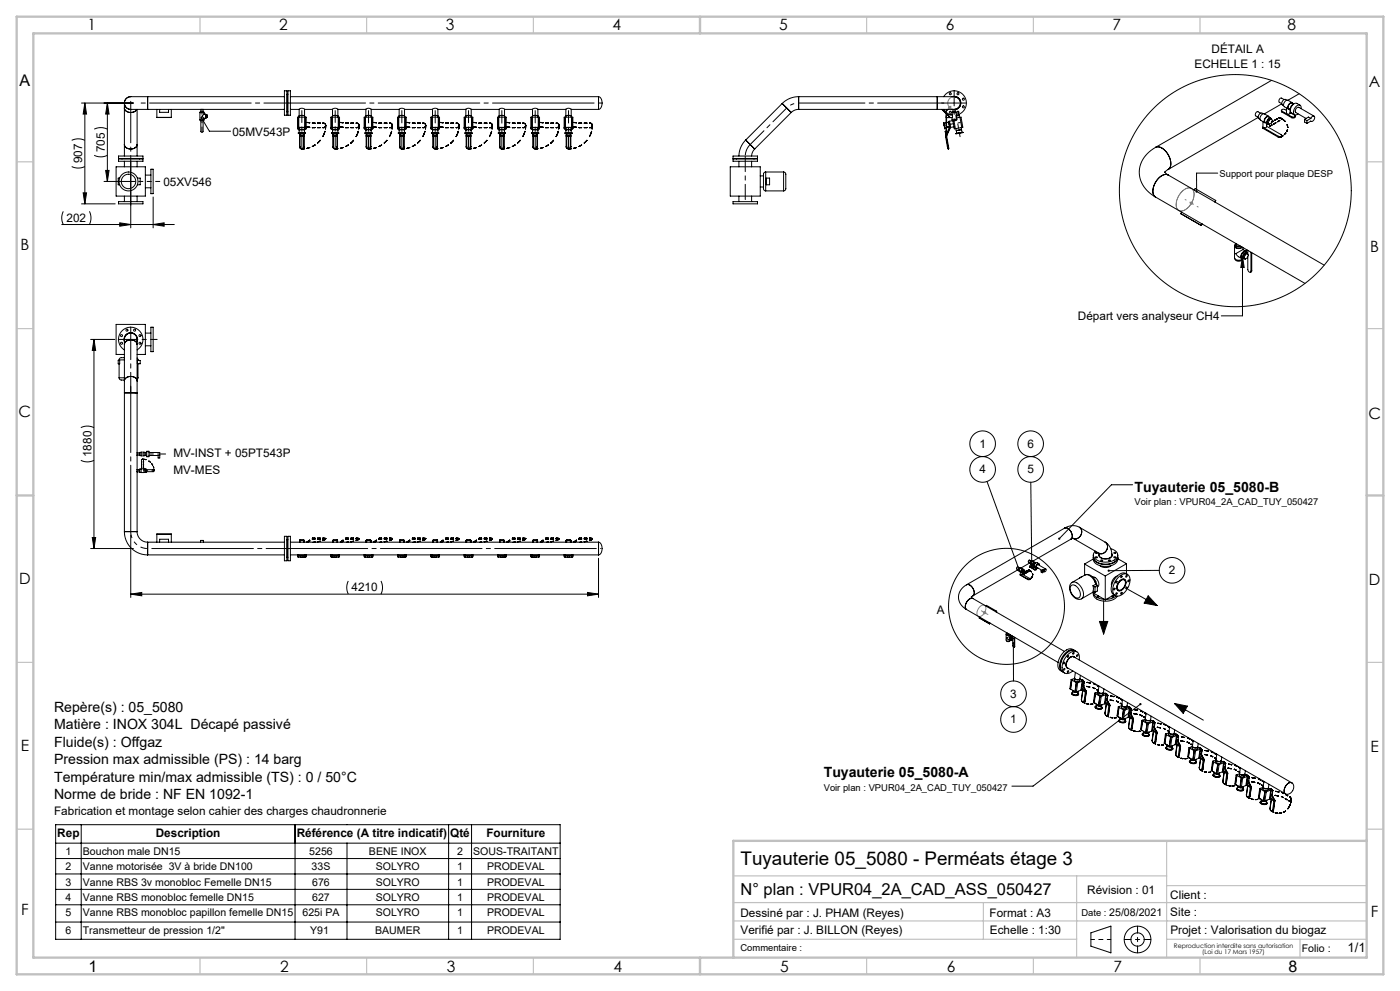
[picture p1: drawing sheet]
<svg xmlns="http://www.w3.org/2000/svg" width="420mm" height="297mm" viewBox="0 0 420 297" stroke-linecap="round" stroke-linejoin="round" font-family="sans-serif">
<defs><g id="words">
<text font-size="5.6" x="222.2" y="259.1">Tuyauterie 05_5080 - Perméats étage 3</text>
<text font-size="4.9" x="222.2" y="268.4">N° plan : VPUR04_2A_CAD_ASS_050427</text>
<g font-size="4.8">
<text x="5.9" y="25.7">A</text>
<text x="26.5" y="291.4">1</text>
<text x="386.5" y="291.4">8</text>
</g>
<g font-size="4.7">
<text x="26.3" y="9.1">1</text>
<text x="83.8" y="9.1">2</text>
<text x="133.8" y="9.1">3</text>
<text x="183.8" y="9.1">4</text>
<text x="233.8" y="9.1">5</text>
<text x="283.8" y="9.1">6</text>
<text x="333.8" y="9.1">7</text>
<text x="386.3" y="9.1">8</text>
<text x="410.7" y="26.2">A</text>
<text x="6.1" y="75">B</text>
<text x="411.1" y="75.5">B</text>
<text x="5.6" y="125">C</text>
<text x="410.5" y="125.5">C</text>
<text x="5.7" y="175">D</text>
<text x="410.7" y="175.5">D</text>
<text x="6.2" y="225">E</text>
<text x="411.2" y="225.5">E</text>
<text x="6.3" y="274.3">F</text>
<text x="411.3" y="274.7">F</text>
<text x="84.1" y="291.4">2</text>
<text x="134.1" y="291.4">3</text>
<text x="184.1" y="291.4">4</text>
<text x="234.1" y="291.4">5</text>
<text x="284.1" y="291.4">6</text>
<text x="334.1" y="291.4">7</text>
</g>
<g font-size="4.2">
<text x="340.3" y="147.3">Tuyauterie 05_5080-B</text>
<text x="16.2" y="213.4">Repère(s) : 05_5080</text>
<text x="16.2" y="218.6">Matière : INOX 304L Décapé passivé</text>
<text x="16.2" y="223.8">Fluide(s) : Offgaz</text>
<text x="16.2" y="229.1">Pression max admissible (PS) : 14 barg</text>
<text x="247.1" y="233">Tuyauterie 05_5080-A</text>
<text x="16.2" y="234.3">Température min/max admissible (TS) : 0 / 50°C</text>
<text x="16.2" y="239.5">Norme de bride : NF EN 1092-1</text>
</g>
<text font-size="3.9" x="404.3" y="285.3">1/1</text>
<g font-size="3.5">
<text x="363.5" y="15.9">DÉTAIL A</text>
<text x="358.4" y="20.4">ECHELLE 1 : 15</text>
<text x="69.7" y="40.7">05MV543P</text>
<text x="31.4" y="45.6" transform="rotate(-90 31.4 45.6)">705</text>
<text x="24.7" y="48.9" transform="rotate(-90 24.7 48.9)">907</text>
<text x="49" y="55.8">05XV546</text>
<text x="20" y="66.5">202</text>
<text x="323.4" y="96">Départ vers analyseur CH4</text>
<text x="27.4" y="137" transform="rotate(-90 27.4 137)">1880</text>
<text x="52" y="136.8">MV-INST + 05PT543P</text>
<text x="293.8" y="134.2">1</text>
<text x="308.2" y="134.2">6</text>
<text x="52" y="142.1">MV-MES</text>
<text x="293.8" y="141.9">4</text>
<text x="308.2" y="141.9">5</text>
<text x="350.6" y="172.1">2</text>
<text x="105.5" y="177.3">4210</text>
<text x="281.1" y="184">A</text>
<text x="303.1" y="209.1">3</text>
<text x="303.1" y="216.8">1</text>
<text x="16.2" y="244.2">Fabrication et montage selon cahier des charges chaudronnerie</text>
<text x="17.2" y="250.9">Rep</text>
<text x="46.7" y="250.9">Description</text>
<text x="89" y="250.9">Référence (A titre indicatif)</text>
<text x="135.1" y="250.9">Qté</text>
<text x="145.9" y="250.9">Fourniture</text>
<text x="326.2" y="267.8">Révision : 01</text>
<text x="351.1" y="269.4">Client :</text>
<text x="222.2" y="274.8">Dessiné par : J. PHAM (Reyes)</text>
<text x="296.9" y="274.7">Format : A3</text>
<text x="351.1" y="274.6">Site :</text>
<text x="222.2" y="279.9">Verifié par : J. BILLON (Reyes)</text>
<text x="297" y="279.8">Echelle : 1:30</text>
<text x="351.1" y="280.1">Projet : Valorisation du biogaz</text>
</g>
<g font-size="3.2">
<text x="19.6" y="256.2">1</text>
<text x="24.9" y="256.2">Bouchon male DN15</text>
<text x="92.8" y="256.2">5256</text>
<text x="110.7" y="256.2">BENE INOX</text>
<text x="137.1" y="256.2">2</text>
<text x="142" y="256.2">SOUS-TRAITANT</text>
<text x="19.7" y="260.8">2</text>
<text x="24.9" y="260.8">Vanne motorisée 3V à bride DN100</text>
<text x="93.5" y="260.8">33S</text>
<text x="112.7" y="260.8">SOLYRO</text>
<text x="137.1" y="260.8">1</text>
<text x="146.1" y="260.8">PRODEVAL</text>
<text x="19.7" y="265.4">3</text>
<text x="24.9" y="265.4">Vanne RBS 3v monobloc Femelle DN15</text>
<text x="93.7" y="265.4">676</text>
<text x="112.7" y="265.4">SOLYRO</text>
<text x="137.1" y="265.4">1</text>
<text x="146.1" y="265.4">PRODEVAL</text>
<text x="19.6" y="274.6">5</text>
<text x="19.6" y="270">4</text>
<text x="24.9" y="274.6">Vanne RBS monobloc papillon femelle DN15</text>
<text x="24.9" y="270">Vanne RBS monobloc femelle DN15</text>
<text x="90.7" y="274.6">625i PA</text>
<text x="93.7" y="270">627</text>
<text x="112.7" y="270">SOLYRO</text>
<text x="112.7" y="274.6">SOLYRO</text>
<text x="137.1" y="270">1</text>
<text x="137.1" y="274.6">1</text>
<text x="146.1" y="270">PRODEVAL</text>
<text x="146.1" y="274.6">PRODEVAL</text>
<text x="19.6" y="279.8">6</text>
<text x="24.9" y="279.8">Transmetteur de pression 1/2&quot;</text>
<text x="93" y="279.8">Y91</text>
<text x="112.5" y="279.8">BAUMER</text>
<text x="137.1" y="279.8">1</text>
<text x="146.1" y="279.8">PRODEVAL</text>
<text x="390.5" y="285.3">Folio :</text>
</g>
<g font-size="2.8">
<text x="365.9" y="52.9">Support pour plaque DESP</text>
<text x="340.3" y="151.5">Voir plan : VPUR04_2A_CAD_TUY_050427</text>
<text x="247.1" y="237.1">Voir plan : VPUR04_2A_CAD_TUY_050427</text>
<text x="324.4" y="274.6">Date : 25/08/2021</text>
<text x="222.2" y="285.1">Commentaire :</text>
</g>
<g font-size="1.9">
<text x="352.2" y="284.1">Reproduction interdite sans autorisation</text>
<text x="360.7" y="285.9">(Loi du 17 Mars 1957)</text>
</g>
</g></defs>
<g fill="none" stroke="#000" stroke-width=".3">
<path d="M24.5 30.9h15.5M25.5 30.9v30.2M25.5 30.9l.5 3.3h-1.1zM28.3 38.7l1.8-.5 2.1 .5M32.2 30.9v23.5M32.2 30.9l.5 3.3h-1zM37.3 30.9v1.5M37.3 32.4a2.1 2.1 0 0 0 3.7 .4 2.1 2.1 0 0 1-3.7-.4zM37.3 32.4v10.9M39.2 32.8h5.1M39.2 29h5.1M39.2 29a1.91 1.91 0 0 0-1.9 1.9 1.91 1.91 0 0 0 1.9 1.9"/>
<path d="M41.1 32.8v10.5M44.3 29v3.8M44.3 29h41M44.3 32.8h15.9M47.1 32.8v2.4h4.3v-2.4M47.1 35.2h4.3M47.9 32.8v.9h2.7v-.9M60.1 35.9v.3h1v-.3M60.1 33.8v-.3h1v.3M60.2 32.8v.7M60.3 36.2v3.1a.33 .33 0 0 0 .3 .4 .33 .33 0 0 0 .3-.4v-3.1M60.4 35.3l2.4 4h6.4"/>
<path d="M60.9 32.8h-.7M60.9 32.8v.7M60.9 32.8h24.4M61.2 34.2v.1a.56 .56 0 0 0-.5 .5 .56 .56 0 0 0 .4 .6l.1 .1M61.2 34.2h.5v1.3h-.5M61.2 34.2v-.4h-1.2v2.1h1.2v-.4M61.7 34.3h.2v1.1h-.2M61.9 35.2h.1M61.9 34.5h.1M62 34.4h.2v.8h-.2zM62 34.8h.2M85.3 27.2h.8v7.3h-.8z"/>
<path d="M86.1 28.2h.3M86.1 33.5h.3M86.2 28.2v5.3zM86.4 27.2h.7v7.3h-.7zM87.1 29h92.5M87.1 32.8h2.7M89.3 38.2h.3zM89.3 38.6h.3zM89.5 39.9l1-.2 1.1 .2M89.5 39.9l1.2-.2 .9 .2-1.1 .2zM89.5 35.1h-.2v3.5M89.5 38.2h-.2v.4h.5"/>
<path d="M89.5 38.2h.1M89.5 35.1h.1M89.5 35.1v3.1M89.6 35.1v3.1M89.6 38.2h1.9M89.6 35.1h1.9M89.8 39.7v-1.3l.8-.2 .8 .2v1.3M89.8 32.8v2.3M89.8 32.8a1.18 1.18 0 0 1 1.6 0M89.8 34.7h1.6zM89.8 39h1.6zM89.8 39.9h1.5z"/>
<path d="M91.4 32.8h8.4M91.4 32.8v2.3M91.5 35.1v3.1M91.5 38.2h.3zM91.5 38.6h.3zM91.6 38.2h-.1M91.6 38.2h.3l-.1 .4M91.6 35.1h.3v3.5M91.6 35.1h-.1M91.6 35.1v3.1M91.8 38.6h-.4M92.1 36.7l.8 .1z"/>
<path d="M92.1 38l.8 .2zM92.1 36.7h.1M92.1 38v.1M93.7 36.9h.1M93.7 38.2v.1M93.7 38.3h.1M93.8 36.9h.7M93.8 38.3h.7M93.8 36.9h.1M93.8 38.2v.1M93.8 38.3h.1M94.5 36.9h.1"/>
<path d="M94.5 38.2v.1M95.3 36.9h.1M95.3 38.2v.1M95.3 36.9h.8M95.3 38.2h.8M96.1 36.9h.1M96.1 38.2v.1M96.9 36.9h.1M96.9 38.2v.1M96.9 38.2h.1M97 36.9a.69 .69 0 0 1 .7 .7 .69 .69 0 0 1-.7 .7M97 36.9a.66 .66 0 0 1 .7 .7 .66 .66 0 0 1-.7 .6"/>
<path d="M97 36.9l.5 .2 .2 .5M97 36.9h.1M97 38.2v.1M97.5 39.4l-.6 1.5zM97.5 39.4h.1M97.6 38.6h.1M97.7 37.8l-.7 .5M97.7 37.6l-.1 1M97.7 37.6h.1M99.3 38.2h.3zM99.3 38.6h.3zM99.5 39.9l1-.2 1.1 .2"/>
<path d="M99.5 39.9l1.2-.2 .9 .2-1.1 .2zM99.5 38.2h-.2v.4h.5M99.5 38.2h.1M99.5 35.1h-.2v3.5M99.5 35.1h.1M99.5 35.1v3.1M99.6 35.1v3.1M99.6 38.2h1.9M99.6 35.1h1.9M99.8 39.7v-1.3l.8-.2 .8 .2v1.3M99.8 32.8v2.3M99.8 32.8a1.18 1.18 0 0 1 1.6 0"/>
<path d="M99.8 34.7h1.6zM99.8 39h1.6zM99.8 39.9h1.5zM101.4 32.8h8.4M101.4 32.8v2.3M101.5 35.1v3.1M101.5 38.2h.3zM101.5 38.6h.3zM101.6 38.2h.3l-.1 .4M101.6 35.1h.3v3.5M101.6 38.2h-.1M101.6 35.1h-.1"/>
<path d="M101.6 35.1v3.1M101.8 38.6h-.4M102.1 36.7l.8 .1zM102.1 38l.8 .2zM102.1 36.7h.1M102.1 38v.1M103.7 36.9h.1M103.7 38.2v.1M103.7 38.2h.1M103.8 36.9h.7M103.8 38.3h.7M103.8 36.9h.1"/>
<path d="M103.8 38.2v.1M104.5 36.9h.1M104.5 38.2v.1M105.3 36.9h.1M105.3 38.2v.1M105.3 36.9h.8M105.3 38.2h.8M106.1 36.9h.1M106.1 38.2v.1M106.9 36.9h.1M106.9 38.2v.1M106.9 38.2h.1"/>
<path d="M107 36.9a.69 .69 0 0 1 .7 .7 .69 .69 0 0 1-.7 .7M107 36.9a.66 .66 0 0 1 .7 .7 .66 .66 0 0 1-.7 .6M107 36.9l.5 .2 .2 .5M107 36.9h.1M107 38.2v.1M107.5 39.4l-.6 1.5zM107.5 39.4h.1M107.6 38.6h.1M107.7 37.8l-.7 .5M107.7 37.6l-.1 1M107.7 37.6h.1M109.3 38.2h.3z"/>
<path d="M109.3 38.6h.3zM109.5 39.9l1-.2 1.1 .2M109.5 39.9l1.2-.2 .9 .2-1.1 .2zM109.5 35.1h-.2v3.5h.5M109.5 38.2h-.2M109.5 38.2h.1M109.5 35.1h.1M109.5 35.1v3.1M109.6 35.1v3.1M109.6 38.2h1.9M109.6 35.1h1.9M109.8 39.7v-1.3l.8-.2 .8 .2v1.3"/>
<path d="M109.8 32.8v2.3M109.8 32.8a1.18 1.18 0 0 1 1.6 0M109.8 34.7h1.6zM109.8 39h1.6zM109.8 39.9h1.5zM111.4 32.8h8.4M111.4 32.8v2.3M111.5 35.1v3.1M111.5 38.2h.3zM111.5 38.6h.3zM111.6 38.2h-.1M111.6 38.2h.2"/>
<path d="M111.6 35.1h.3v3.5M111.6 35.1h-.1M111.6 35.1v3.1M111.8 38.6h-.4M112.1 36.7l.8 .1zM112.1 38l.8 .2zM112.1 36.7h.1M112.1 38v.1M113.7 36.9h.1M113.7 38.2v.1M113.7 38.3h.1M113.8 36.9h.7"/>
<path d="M113.8 38.3h.7M113.8 36.9h.1M113.8 38.2v.1M114.5 36.9h.1M114.5 38.2v.1M115.3 36.9h.1M115.3 38.2v.1M115.3 36.9h.8M115.3 38.2h.8M116.1 36.9h.1M116.1 38.2v.1M116.9 36.9h.1"/>
<path d="M116.9 38.2v.1M116.9 38.2h.1M117 36.9a.69 .69 0 0 1 .7 .7 .69 .69 0 0 1-.7 .7M117 36.9a.66 .66 0 0 1 .7 .7 .66 .66 0 0 1-.7 .6M117 36.9l.5 .2 .2 .5M117 36.9h.1M117 38.2v.1M117.5 39.4l-.6 1.5zM117.5 39.4h.1M117.6 38.6h.1M117.7 37.8l-.7 .5M117.7 37.6l-.1 1"/>
<path d="M117.7 37.6h.1M119.3 38.2h.3zM119.3 38.6h.3zM119.5 39.9l1-.2 1.1 .2M119.5 39.9l1.2-.2 .9 .2-1.1 .2zM119.5 35.1h-.2v3.5M119.5 38.2h-.2v.4h.5M119.5 38.2h.1M119.5 35.1h.1M119.5 35.1v3.1M119.6 35.1v3.1M119.6 38.2h1.9"/>
<path d="M119.6 35.1h1.9M119.8 39.7v-1.3l.8-.2 .8 .2v1.3M119.8 32.8v2.3M119.8 32.8a1.18 1.18 0 0 1 1.6 0M119.8 39h1.6zM119.8 34.7h1.6zM119.8 39.9h1.5zM121.4 32.8h8.4M121.4 32.8v2.3M121.5 35.1v3.1M121.5 38.2h.3zM121.5 38.6h.3z"/>
<path d="M121.6 38.2h-.1M121.6 38.2h.3l-.1 .4M121.6 35.1h.3v3.5M121.6 35.1h-.1M121.6 35.1v3.1M121.8 38.6h-.4M122.1 36.7l.8 .1M122.1 38l.8 .2zM122.1 38v.1M123.7 36.9h.1M123.7 38.2v.1M123.7 38.2h.1"/>
<path d="M123.7 38.3h.1M123.8 36.9h.7M123.8 38.3h.7M123.8 36.9h.1M123.8 38.2v.1M123.8 38.3h.1M124.5 36.9h.1M124.5 38.2v.1M125.3 36.9h.1M125.3 38.2v.1M125.3 36.9h.8M125.3 38.2h.8"/>
<path d="M126.1 36.9h.1M126.1 38.2v.1M126.9 36.9h.1M126.9 38.2v.1M126.9 38.2h.1M127 36.9a.69 .69 0 0 1 .7 .7 .69 .69 0 0 1-.7 .7M127 36.9a.66 .66 0 0 1 .7 .7 .66 .66 0 0 1-.7 .6M127 36.9l.5 .2 .2 .5M127 36.9h.1M127 38.2v.1M127.5 39.4l-.6 1.5zM127.5 39.4h.1"/>
<path d="M127.6 38.6h.1M127.7 37.8l-.7 .5M127.7 37.6l-.1 1M127.7 37.6h.1M129.3 38.2h.3zM129.3 38.6h.3zM129.5 39.9l1-.2 1.1 .2M129.5 39.9l1.2-.2 .9 .2-1.1 .2zM129.5 38.2h-.2v.4h.5M129.5 38.2h.1M129.5 35.1h-.2v3.5M129.5 35.1h.1"/>
<path d="M129.5 35.1v3.1M129.6 35.1v3.1M129.6 38.2h1.9M129.6 35.1h1.9M129.8 39.7v-1.3l.8-.2 .8 .2v1.3M129.8 32.8v2.3M129.8 32.8a1.18 1.18 0 0 1 1.6 0M129.8 34.7h1.6zM129.8 39h1.6zM129.8 39.9h1.5zM131.4 32.8h8.4M131.4 32.8v2.3"/>
<path d="M131.5 35.1v3.1M131.5 38.2h.3zM131.5 38.6h.3zM131.6 38.2h.3l-.1 .4M131.6 35.1h.3v3.5M131.6 38.2h-.1M131.6 35.1h-.1M131.6 35.1v3.1M131.8 38.6h-.4M132.1 36.7l.8 .1M132.1 38l.8 .2zM132.1 38v.1"/>
<path d="M133.7 36.9h.1M133.7 38.2v.1M133.7 38.3h.1M133.8 36.9h.7M133.8 38.3h.7M133.8 36.9h.1M133.8 38.2v.1M134.5 36.9h.1M134.5 38.2v.1M135.3 36.9h.1M135.3 38.2v.1M135.3 36.9h.8"/>
<path d="M135.3 38.2h.8M136.1 36.9h.1M136.1 38.2v.1M136.9 36.9h.1M136.9 38.2v.1M136.9 38.2h.1M137 36.9a.69 .69 0 0 1 .7 .7 .69 .69 0 0 1-.7 .7M137 36.9a.66 .66 0 0 1 .7 .7 .66 .66 0 0 1-.7 .6M137 36.9l.5 .2 .2 .5M137 36.9h.1M137 38.2v.1M137.5 39.4l-.6 1.5z"/>
<path d="M137.5 39.4h.1M137.6 38.6h.1M137.7 37.8l-.7 .5M137.7 37.6l-.1 1M137.7 37.6h.1M139.3 38.2h.3zM139.3 38.6h.3zM139.5 39.9l1-.2 1.1 .2M139.5 39.9l1.2-.2 .9 .2-1.1 .2zM139.5 35.1h-.2v3.5h.5M139.5 38.2h-.2M139.5 38.2h.1"/>
<path d="M139.5 35.1h.1M139.5 35.1v3.1M139.6 35.1v3.1M139.6 38.2h1.9M139.6 35.1h1.9M139.8 39.7v-1.3l.8-.2 .8 .2v1.3M139.8 32.8v2.3M139.8 32.8a1.18 1.18 0 0 1 1.6 0M139.8 39h1.6zM139.8 34.7h1.6zM139.8 39.9h1.5zM141.4 32.8h8.4"/>
<path d="M141.4 32.8v2.3M141.5 35.1v3.1M141.5 38.2h.3zM141.5 38.6h.3zM141.6 38.2h.2M141.6 35.1h.3v3.5M141.6 38.2h-.1M141.6 35.1h-.1M141.6 35.1v3.1M141.8 38.6h-.4M142.1 36.7l.8 .1M142.1 38.1h.8"/>
<path d="M143.7 36.9h.1M143.7 38.2v.1M143.7 38.2l.1 .1M143.8 36.9h.7M143.8 38.3h.7M143.8 36.9h.1M143.8 38.2v.1M144.5 36.9h.1M144.5 38.2v.1M145.3 36.9h.1M145.3 38.2v.1M145.3 36.9h.8"/>
<path d="M145.3 38.2h.8M146.1 36.9h.1M146.1 38.2v.1M146.9 36.9h.1M146.9 38.2v.1M146.9 38.2h.1M147 36.9a.69 .69 0 0 1 .7 .7 .69 .69 0 0 1-.7 .7M147 36.9a.66 .66 0 0 1 .7 .7 .66 .66 0 0 1-.7 .6M147 36.9l.5 .2 .2 .5M147 36.9h.1M147 38.2v.1M147.5 39.4l-.6 1.5z"/>
<path d="M147.5 39.4h.1M147.6 38.6h.1M147.7 37.8l-.7 .5M147.7 37.6l-.1 1M147.7 37.6h.1M149.3 38.2h.3zM149.3 38.6h.3zM149.5 39.9l1-.2 1.1 .2M149.5 39.9l1.2-.2 .9 .2-1.1 .2zM149.5 35.1h-.2v3.5M149.5 38.2h-.2v.4h.5M149.5 38.2h.1"/>
<path d="M149.5 35.1h.1M149.5 35.1v3.1M149.6 35.1v3.1M149.6 38.2h1.9M149.6 35.1h1.9M149.8 39.7v-1.3l.8-.2 .8 .2v1.3M149.8 32.8v2.3M149.8 32.8a1.18 1.18 0 0 1 1.6 0M149.8 34.7h1.6zM149.8 39h1.6zM149.8 39.9h1.5zM151.4 32.8h8.4"/>
<path d="M151.4 32.8v2.3M151.5 35.1v3.1M151.5 38.2h.3zM151.5 38.6h.3zM151.6 38.2h-.1M151.6 38.2h.3l-.1 .4M151.6 35.1h.3v3.5M151.6 35.1h-.1M151.6 35.1v3.1M151.8 38.6h-.4M152.1 36.7l.8 .1M152.1 38.1h.8"/>
<path d="M153.7 36.9h.1M153.7 38.2v.1M153.7 38.2l.1 .1M153.7 38.3h.1M153.8 36.9h.7M153.8 38.3h.7M153.8 36.9h.1M153.8 38.2v.1M153.8 38.3h.1M154.5 36.9h.1M154.5 38.2v.1M155.3 36.9h.1"/>
<path d="M155.3 38.2v.1M155.3 36.9h.8M155.3 38.2h.8M156.1 36.9h.1M156.1 38.2v.1M156.9 36.9h.1M156.9 38.2v.1M156.9 38.2h.1M157 36.9a.69 .69 0 0 1 .7 .7 .69 .69 0 0 1-.7 .7M157 36.9a.66 .66 0 0 1 .7 .7 .66 .66 0 0 1-.7 .6M157 36.9l.5 .2 .2 .5M157 36.9h.1"/>
<path d="M157 38.2v.1M157.5 39.4l-.6 1.5zM157.5 39.4h.1M157.6 38.6h.1M157.7 37.8l-.7 .5M157.7 37.6l-.1 1M157.7 37.6h.1M159.3 38.2h.3zM159.3 38.6h.3zM159.5 39.9l1-.2 1.1 .2M159.5 39.9l1.2-.2 .9 .2-1.1 .2zM159.5 35.1h-.2v3.5"/>
<path d="M159.5 38.2h-.2v.4h.5M159.5 38.2h.1M159.5 35.1h.1M159.5 35.1v3.1M159.6 35.1v3.1M159.6 38.2h1.9M159.6 35.1h1.9M159.8 39.7v-1.3l.8-.2 .8 .2v1.3M159.8 32.8v2.3M159.8 32.8a1.18 1.18 0 0 1 1.6 0M159.8 34.7h1.6zM159.8 39h1.6z"/>
<path d="M159.8 39.9h1.5zM161.4 32.8h8.4M161.4 32.8v2.3M161.5 35.1v3.1M161.5 38.2h.3zM161.5 38.6h.3zM161.6 38.2h.3l-.1 .4M161.6 35.1h.3v3.5M161.6 38.2h-.1M161.6 35.1h-.1M161.6 35.1v3.1M161.8 38.6h-.4"/>
<path d="M162.1 36.7l.8 .1M162.1 38.1h.8M163.7 36.9h.1M163.7 38.2v.1M163.7 38.2l.1 .1M163.8 36.9h.7M163.8 38.3h.7M163.8 36.9h.1M163.8 38.2v.1M164.5 36.9h.1M164.5 38.2v.1M165.3 36.9h.1"/>
<path d="M165.3 38.2v.1M165.3 36.9h.8M165.3 38.2h.8M166.1 36.9h.1M166.1 38.2v.1M166.9 36.9h.1M166.9 38.2v.1M166.9 38.2h.1M167 36.9a.69 .69 0 0 1 .7 .7 .69 .69 0 0 1-.7 .7M167 36.9a.66 .66 0 0 1 .7 .7 .66 .66 0 0 1-.7 .6M167 36.9l.5 .2 .2 .5M167 36.9h.1"/>
<path d="M167 38.2v.1M167.5 39.4l-.6 1.5zM167.5 39.4h.1M167.6 38.6h.1M167.7 37.8l-.7 .5M167.7 37.6l-.1 1M167.7 37.6h.1M169.3 38.2h.3zM169.3 38.6h.3zM169.5 39.9l1-.2 1.1 .2M169.5 39.9l1.2-.2 .9 .2-1.1 .2zM169.5 38.2h-.2"/>
<path d="M169.5 38.2h.1M169.5 35.1h-.2v3.5h.5M169.5 35.1h.1M169.5 35.1v3.1M169.6 35.1v3.1M169.6 38.2h1.9M169.6 35.1h1.9M169.8 39.7v-1.3l.8-.2 .8 .2v1.3M169.8 32.8v2.3M169.8 32.8a1.18 1.18 0 0 1 1.6 0M169.8 39h1.6zM169.8 34.7h1.6z"/>
<path d="M169.8 39.9h1.5zM171.4 32.8h8.2M171.4 32.8v2.3M171.5 35.1v3.1M171.5 38.2h.3zM171.5 38.6h.3zM171.6 38.2h.2M171.6 35.1h.3v3.5M171.6 38.2h-.1M171.6 35.1h-.1M171.6 35.1v3.1M171.8 38.6h-.4"/>
<path d="M172.1 36.7l.8 .1M172.1 38.1h.8M173.7 36.9h.1M173.7 38.2v.1M173.7 38.2l.1 .1M173.8 36.9h.7M173.8 38.3h.7M173.8 36.9h.1M173.8 38.2v.1M174.5 36.9h.1M174.5 38.2v.1M175.3 36.9h.1"/>
<path d="M175.3 38.2v.1M175.3 36.9h.8M175.3 38.2h.8M176.1 36.9h.1M176.1 38.2v.1M176.9 36.9h.1M176.9 38.2v.1M176.9 38.2h.1M177 36.9a.69 .69 0 0 1 .7 .7 .69 .69 0 0 1-.7 .7M177 36.9a.66 .66 0 0 1 .7 .7 .66 .66 0 0 1-.7 .6M177 36.9l.5 .2 .2 .5M177 36.9h.1"/>
<path d="M177 38.2v.1M177.5 39.4l-.6 1.5zM177.5 39.4h.1M177.6 38.6h.1M177.7 37.8l-.7 .5M177.7 37.6l-.1 1M177.7 37.6h.1M179.6 29a2.23 2.23 0 0 1 0 3.8M179.6 29v3.8M234.7 31l2.7 2.7M234.7 31l-11 11M237.4 33.7l-11 11"/>
<path d="M239.6 32.8l-1.2 .2-1 .7M239.6 29a7 7 0 0 0-4.9 2M239.6 29v3.8M239.6 29h41.6M239.6 32.8h41.6M281.2 32.8h5M281.2 29h5M281.2 29v3.8M282.5 32.8l2.5 2.4-2.4-2.4M283.1 29a3.7 3.7 0 0 1 6.2-.2 3.7 3.7 0 0 1-2.4 5.7M283.1 32.8l.5 .6M283.1 36.9h.1"/>
<path d="M283.1 36.9l.3 1.3M283.2 36.9l.2 1.3M283.2 36.9h.1M283.3 37.6h-.1M283.4 38.2v.1M283.4 38.3v.3M283.4 38.3l.1 .3M283.4 38.3h.1M283.5 38.2h-.1M283.5 38.6h-.1M283.6 39.4l.2 1.1M283.6 39.4h.1"/>
<path d="M283.7 33.5l1.6 .9M283.8 39.3v.4l.2-.4M283.8 39.3h.2M283.8 35.1h.2v4.2M283.8 36.8h.1M283.8 35.1v4.2M284 35.3h1.6M284.2 34.4h-.4v.7M284.3 34.4h1.3M284.3 36.7h.1M284.3 32.8l-.8 .8M284.3 36.7h-.3"/>
<path d="M284.4 32.8l-.9 .9M284.5 38v.1M284.5 38.1l-.5 .1M284.6 37.1l.2 1M284.7 36.4l-.1 .7M284.7 36.4l1.1-.2 .5 2.4h.3M284.7 36.4l.1 .7M284.8 38.4h.1M284.8 38.4l-1.1 2.2M284.8 37.1h-.2M284.8 37.1l.2 1M284.8 38.1v.3"/>
<path d="M284.8 37.3h.1M284.8 36.3l.3 1.6M284.9 38.4l-1 2.1M285 37l-.2 .1M285 38.1h-.2M285 38.1v.1M285 38.2l-.1 .2M285.1 37.9h.1M285.1 37.9l.1 .3M285.1 37.9l-.1 .3M285.2 38.2l-1.1 2.4M285.6 34.4v-.6h1.3v2.1h-1.3v-.6"/>
<path d="M285.6 34.4l.2 .4-.2 .5M285.6 29a2 2 0 0 1 2.6 1.4 2 2 0 0 1-1.6 2.4M285.6 32.8h.3M285.7 33.8v-.3h1.1v.3M285.7 35.9v.3h1.1v-.3M285.8 32.8l.1 .7M286.2 30.9h.1M286.2 38l-1 .2M286.2 36.2l.4 2.4M286.2 29a1.91 1.91 0 0 1 1.9 1.9 1.91 1.91 0 0 1-1.9 1.9M286.2 28.9a1.96 1.96 0 0 1 2 1.8 1.96 1.96 0 0 1-1.6 2.1v.7M286.2 28.9l-.4 .1"/>
<path d="M286.2 30.8v.2M286.8 38.5l.2 1.4M286.9 39.1l1.6-.2zM287 39.9l-.2 .1M287.5 33.4l.1 .5M287.7 34.3l.1 .9M287.7 34.6l-.8 .1M288 35.2l.3-.1 .5 3.1h-.3M288 35.2l.5 3M288 35.2l-1.1 .2M288.4 38.2l.1 .7M288.5 38.9l.1 .8"/>
<path d="M288.5 38.2l-1.9 .4M288.6 39.7l-1.6 .2M288.6 39.7h.3M288.9 39.7l-2.1 .3M378.2 33.9l-.8-.4a.8 .8 0 0 0-.7 1.2l.8 .5-27 15.6M378.8 38.3l.2 .2M378.8 38.2v.1M378.9 36.5l.1 1.9M378.9 38.1l.1 .4M379 34.1l-.4-.2a1.1 1.1 0 0 0-1 1.6l.4 .3M379 38.2l4.5 2.6M379 38.2v.3"/>
<path d="M379 38.5l4.5 2.6M379.3 34.1a1.29 1.29 0 0 0-1.1 2l1.3 .7M379.3 34.1l1.3 .8M380 37.8l4.5 2.7-.3 .4-.7-.1M380 36.9l-.1 1.2-.9 .1M380.1 36.6l.4 .2M380.1 36.6l.3 .5M380.2 37.4h.1M380.3 36.1l-.1 .2M380.4 35.8l.4 .2M380.4 35.8l-.3 .8M380.4 37.1l.4 .2"/>
<path d="M380.5 36.8l.3 .5M380.5 37.1l-.3 .3M380.6 37.1l-.4 .2M380.6 37.2l-.4 .2M380.8 36l-.3 .8M380.8 35.2a.76 .76 0 0 0-.9-.3 .76 .76 0 0 0-.5 .7l-.1 1 .6 .2M381 37.8h.1M381.2 35.4l-.7-.4a1.1 1.1 0 0 0-.9 1.6l.6 .4M381.3 35.6a.95 .95 0 0 0-1.1 .2 .95 .95 0 0 0-.1 1.1l.4 .2M381.4 35.6l.3 .5-.3 .8-.6 .4M381.4 35.6l-.6 .4M381.4 35.6l-.3-.2-.7 .4"/>
<path d="M381.5 24.1l-34.8 20.1M381.5 36.6l.5-.3zM381.6 37.5l-.6 .3M382 36.3l-.5 .3M382.1 37.1h.1M382.1 37.1l.1 .1M382.2 37.1v.1M382.5 36h.1M382.7 36.8l-.6 .3M382.7 36.8h.1M382.8 36.8l-.6 .4M382.8 36.8l-.6 .3"/>
<path d="M383.1 35.6h.1M383.1 35.6l-.6 .4M383.3 36.4h.1M383.7 35.3a2.07 2.07 0 0 1 1.9 1.1l-.2-.1M383.7 35.4h.1M383.7 35.3h.1M383.7 35.3v.1M383.8 35.3l.5 .1 .1 .3M383.8 35.4l.6 .3M383.8 35.3v.1M383.8 30.6l.7 .5M383.9 36.1l-.6 .3"/>
<path d="M383.9 36.1v.1M384.4 35.7l.1 .1M384.4 35.7v.1M384.4 33.1l.2 .5M384.5 35.7v-.2l.9 .8M384.5 35.8v-.2l.9 .7M384.5 35.7v.1M384.5 31.1l-5.2 3M384.6 33.3l2.9 1.7M384.6 33.3v.3M384.6 33.6l2.9 1.7M385.2 29.8l-.7-.4a.8 .8 0 0 0-.7 1.2"/>
<path d="M385.7 39.8l-.4 .5M385.7 39.8v.1M385.7 39.9l-.4 .4M386 33.1l-1.1-.4-.5 .3 .2 .3M386 32.4v1.5a.62 .62 0 0 0 1 0v-1.1M386 39.3v.1M386 39.3l.1 .1M386 30l-.3-.2a1.1 1.1 0 0 0-1 1.7l.4 .2M386.1 37.4l.3 .8M386.1 37.4l.2 .7M386.1 37.4l.2 .8M386.2 38.8l-.2 .5"/>
<path d="M386.2 38.8h.1M386.3 38.8l-.2 .6M386.3 38.1l.1 .1M386.3 38.1v.1M386.4 38.2h-.1M386.4 30.1a1.29 1.29 0 0 0-1.1 1.9l1.2 .7M386.4 30.1l1.3 .7M387 33.7l1.5 1-.3 .4-.7-.1M387.5 35v.3M387.9 31.1a.76 .76 0 0 0-.9-.3 .76 .76 0 0 0-.5 .7l-.1 1 .5 .2M388 31.3l-.7 .6-.2 .8M388.1 31.2l-.5-.3a1.1 1.1 0 0 0-1 1.7l.5 .2"/>
<path d="M388.5 34.8l-.2 .5h-.8M389.8 28.1l-3.4 1.9M390 31.5l-.9-.5a1.89 1.89 0 0 0-1.7 2.8l1 .6M390.3 32.6a.83 .83 0 0 0-.4-1.1 .83 .83 0 0 0-1.1 .4 1.48 1.48 0 0 0-.1 2.5l.7-.3M391.4 35.8l.7 .4M391.4 35.8v.8l.7 .4M392.1 36.2v.8M393.2 36.3l.1 .1M393.2 35.5l.2-.3a.57 .57 0 0 1 .9-.4 .57 .57 0 0 1-.1 1l-.5 .6-.5-.1M393.2 36.3l-1.1 .7M393.2 35.5l-1.1 .7M393.2 35.5l-.7-.4-1.1 .7"/>
<path d="M394.2 34.8l-4.6-2.6a1.04 1.04 0 0 0-.9 1.5l3.1 1.8M21.5 49.9l1.8 .5 2.2-.5M21.5 42.1l1.8-.5 2.2 .5M24.9 57.8h1.1l-.5 3.3zM28.3 46.5l1.8 .5 2.1-.5M31.2 54.4h9.4M31.7 51.1h1l-.5 3.3zM34.8 50h8.8v8.8h-8.8zM35.6 46.8h7.3v.7h-7.3zM35.6 47.7h7.3v.6h-7.3zM35.9 53.4h-.4v2h.4M36.6 47.5v.2"/>
<path d="M37.3 43.3v3.5M37.3 43.3a2.02 2.02 0 0 0 1.9 1.4 2.02 2.02 0 0 0 1.9-1.4M37.3 48.3v1.7M37.3 58.8v1.6M39.2 48.3v20M41.1 43.3v3.5M41.1 48.3v1.7M41.1 58.8v1.6M41.2 53.4h.9v2h-.9M41.9 47.5v.2M43.6 56.3h1.7M43.6 52.5h1.7"/>
<path d="M45.3 50.7h.6v7.3h-.6zM45.9 59v9.3M89.9 43.9v.2M89.9 40.9v3M89.9 40.5l.1 .1M89.9 40.5v.4M89.9 40.1v.4M89.9 44.1l.2 .4 .5 .1M90 43.9a.54 .54 0 0 0 .6 .5 .54 .54 0 0 0 .5-.5M90 43.9h-.1M90 40.9h-.1M90 40.6v.3"/>
<path d="M90 40.1v.5M90 40.9v3M90 40.6h1.1M90 40.9h1.1M90.6 44.6h.1M91.1 43.9h.2M91.1 40.9h.2M91.1 40.6v.3M91.1 40.1v.5M91.1 40.9v3M91.3 40.5l-.2 .1M91.3 40.5v.4"/>
<path d="M91.3 40.1v.4M91.3 43.9l-.5 .7M91.3 40.9v3M91.3 44.6h-.7M91.3 44.6h-.5M92.1 44.4l.8-.2zM94.5 43.5l-.8 .4M96.1 42l-.8 .9zM99.9 43.9v.2M99.9 40.9v3M99.9 40.5l.1 .1M99.9 40.5v.4"/>
<path d="M99.9 40.1v.4M99.9 44.1l.2 .4 .5 .1M100 43.9a.54 .54 0 0 0 .6 .5 .54 .54 0 0 0 .5-.5M100 43.9h-.1M100 40.9h-.1M100 40.6v.3M100 40.1v.5M100 40.9v3M100 40.6h1.1M100 40.9h1.1M100.6 44.6h.1M101.1 43.9h.2"/>
<path d="M101.1 40.9h.2M101.1 40.6v.3M101.1 40.1v.5M101.1 40.9v3M101.3 40.5l-.2 .1M101.3 40.5v.4M101.3 40.1v.4M101.3 43.9l-.5 .7M101.3 43.9l-.5 .7h.5M101.3 40.9v3M101.3 44.6h-.7M102.1 44.4l.8-.2z"/>
<path d="M104.5 43.5l-.8 .4M106.1 42l-.8 .9zM109.9 43.9v.2M109.9 40.9v3M109.9 40.5l.1 .1M109.9 40.5v.4M109.9 40.1v.4M109.9 44.1l.2 .4 .5 .1M110 43.9a.54 .54 0 0 0 .6 .5 .54 .54 0 0 0 .5-.5M110 43.9h-.1M110 40.9h-.1M110 40.6v.3"/>
<path d="M110 40.1v.5M110 40.9v3M110 40.6h1.1M110 40.9h1.1M110.6 44.6h.1M111.1 43.9h.2M111.1 40.9h.2M111.1 40.6v.3M111.1 40.1v.5M111.1 40.9v3M111.3 40.5l-.2 .1M111.3 40.5v.4"/>
<path d="M111.3 40.1v.4M111.3 43.9l-.5 .7M111.3 43.9l-.5 .7h.5M111.3 40.9v3M111.3 44.6h-.7M112.1 44.4l.8-.2zM114.5 43.5l-.8 .4M116.1 42l-.8 .9zM119.9 43.9v.2M119.9 40.9v3M119.9 40.5l.1 .1M119.9 40.5v.4"/>
<path d="M119.9 40.1v.4M119.9 44.1l.2 .4 .5 .1M120 43.9a.54 .54 0 0 0 .6 .5 .54 .54 0 0 0 .5-.5M120 43.9h-.1M120 40.9h-.1M120 40.6v.3M120 40.1v.5M120 40.9v3M120 40.6h1.1M120 40.9h1.1M120.6 44.6h.1M121.1 43.9h.2"/>
<path d="M121.1 40.9h.2M121.1 40.6v.3M121.1 40.1v.5M121.1 40.9v3M121.3 40.5l-.2 .1M121.3 40.5v.4M121.3 40.1v.4M121.3 43.9l-.5 .7M121.3 40.9v3M121.3 44.6h-.7M121.3 44.6h-.5M122.1 44.4l.8-.2z"/>
<path d="M124.5 43.5l-.8 .4M126.1 42l-.8 .9zM129.9 43.9v.2M129.9 40.9v3M129.9 40.5l.1 .1M129.9 40.5v.4M129.9 40.1v.4M129.9 44.1l.2 .4 .5 .1M130 43.9a.54 .54 0 0 0 .6 .5 .54 .54 0 0 0 .5-.5M130 43.9h-.1M130 40.9h-.1M130 40.6v.3"/>
<path d="M130 40.1v.5M130 40.9v3M130 40.6h1.1M130 40.9h1.1M130.6 44.6h.1M131.1 43.9h.2M131.1 40.9h.2M131.1 40.6v.3M131.1 40.1v.5M131.1 40.9v3M131.3 40.5l-.2 .1M131.3 40.5v.4"/>
<path d="M131.3 40.1v.4M131.3 43.9l-.5 .7M131.3 43.9l-.5 .7h.5M131.3 40.9v3M131.3 44.6h-.7M132.1 44.4l.8-.2zM134.5 43.5l-.8 .4M136.1 42l-.8 .9zM139.9 43.9v.2M139.9 40.9v3M139.9 40.5l.1 .1M139.9 40.5v.4"/>
<path d="M139.9 40.1v.4M139.9 44.1l.2 .4 .5 .1M140 43.9a.54 .54 0 0 0 .6 .5 .54 .54 0 0 0 .5-.5M140 43.9h-.1M140 40.9h-.1M140 40.6v.3M140 40.1v.5M140 40.9v3M140 40.6h1.1M140 40.9h1.1M140.6 44.6h.1M141.1 43.9h.2"/>
<path d="M141.1 40.9h.2M141.1 40.6v.3M141.1 40.1v.5M141.1 40.9v3M141.3 40.5l-.2 .1M141.3 40.5v.4M141.3 40.1v.4M141.3 43.9l-.5 .7M141.3 43.9l-.5 .7h.5M141.3 40.9v3M141.3 44.6h-.7M142.1 44.4l.8-.2z"/>
<path d="M144.5 43.5l-.8 .4M146.1 42l-.8 .9zM149.9 43.9v.2M149.9 40.9v3M149.9 40.5l.1 .1M149.9 40.5v.4M149.9 40.1v.4M149.9 44.1l.2 .4 .5 .1M150 43.9a.54 .54 0 0 0 .6 .5 .54 .54 0 0 0 .5-.5M150 43.9h-.1M150 40.9h-.1M150 40.6v.3"/>
<path d="M150 40.1v.5M150 40.9v3M150 40.6h1.1M150 40.9h1.1M150.6 44.6h.1M151.1 43.9h.2M151.1 40.9h.2M151.1 40.6v.3M151.1 40.1v.5M151.1 40.9v3M151.3 40.5l-.2 .1M151.3 40.5v.4"/>
<path d="M151.3 40.1v.4M151.3 43.9l-.5 .7M151.3 40.9v3M151.3 44.6h-.7M151.3 44.6h-.5M152.1 44.4l.8-.2zM154.5 43.5l-.8 .4M156.1 42l-.8 .9zM159.9 43.9v.2M159.9 40.9v3M159.9 40.5l.1 .1M159.9 40.5v.4"/>
<path d="M159.9 40.1v.4M159.9 44.1l.2 .4 .5 .1M160 43.9a.54 .54 0 0 0 .6 .5 .54 .54 0 0 0 .5-.5M160 43.9h-.1M160 40.9h-.1M160 40.6v.3M160 40.1v.5M160 40.9v3M160 40.6h1.1M160 40.9h1.1M160.6 44.6h.1M161.1 43.9h.2"/>
<path d="M161.1 40.9h.2M161.1 40.6v.3M161.1 40.1v.5M161.1 40.9v3M161.3 40.5l-.2 .1M161.3 40.5v.4M161.3 40.1v.4M161.3 43.9l-.5 .7M161.3 43.9l-.5 .7h.5M161.3 40.9v3M161.3 44.6h-.7M162.1 44.4l.8-.2z"/>
<path d="M164.5 43.5l-.8 .4M166.1 42l-.8 .9zM169.9 43.9v.2M169.9 40.9v3M169.9 40.5l.1 .1M169.9 40.5v.4M169.9 40.1v.4M169.9 44.1l.2 .4 .5 .1M170 43.9a.54 .54 0 0 0 .6 .5 .54 .54 0 0 0 .5-.5M170 43.9h-.1M170 40.9h-.1M170 40.6v.3"/>
<path d="M170 40.1v.5M170 40.9v3M170 40.6h1.1M170 40.9h1.1M170.6 44.6h.1M171.1 43.9h.2M171.1 40.9h.2M171.1 40.6v.3M171.1 40.1v.5M171.1 40.9v3M171.3 40.5l-.2 .1M171.3 40.5v.4"/>
<path d="M171.3 40.1v.4M171.3 43.9l-.5 .7M171.3 43.9l-.5 .7h.5M171.3 40.9v3M171.3 44.6h-.7M172.1 44.4l.8-.2zM174.5 43.5l-.8 .4M176.1 42l-.8 .9zM219.1 50h9v8.8h-9zM219.9 46.8h7.3v.7h-7.3zM219.9 47.7h7.3v.6h-7.3zM220.9 47.5v.2"/>
<path d="M221.7 48.3v1.7M221.7 58.8v1.6M223.7 42a7 7 0 0 0-2 4.8M223.7 42l2.7 2.7M225.5 48.3v1.7M225.5 58.8v1.6M226.2 47.5v.2M226.4 44.7l-.7 1-.2 1.1M228.1 56h.9M228.1 52.7h.9M229.7 51.5a1.43 1.43 0 0 0-.7 1.9v3a.68 .68 0 0 0 .7 .8M229.7 51.5v5.7"/>
<path d="M229.7 57.2h5.4M229.7 51.5h5.4M229.9 53.4h1v2h-1zM235.1 51.5a1.43 1.43 0 0 1 .6 1.9v3a.69 .69 0 0 1-.6 .8M235.1 51.5v5.7M283.7 40.9l.5 3.1M283.7 40.6l.2 .1M283.7 40.6v.3M283.8 40.9h-.1M283.8 40.9l.6 3M283.9 40.7l-.1 .2M283.9 40.5l.2 .1"/>
<path d="M283.9 40.5v.2M284 40.9h-.2M284 40.9l.5 3M284.1 40.6l-.1 .3M284.2 44l.3 .6M284.4 43.9l-.2 .1M284.4 43.9l.1 .7M284.5 44.6h.1M284.5 43.9v.7M284.5 43.9h-.1M346.7 44.2a8 8 0 0 0-3.6 11.6l1.3 1.6 2.3 1.7M346.7 44.2a3.7 3.7 0 0 1 4 2.7 3 3 0 0 1-.2 3.9"/>
<path d="M346.7 59.1l44.8 25.8M349.4 51.5l1.1 1M350.5 52.5a3.7 3.7 0 0 0-4.1 2.7 3 3 0 0 0 .3 3.9M350.5 50.8l-1.1 .8M350.5 52.5l46.8 27M358.3 57l.2-.5 6.2 3.6-.2 .4M365.3 51.9h-6.3v5.5M383.5 41.1h.8M383.5 40.8v.3M384.3 41v.1M384.5 40.9h.1M384.5 40.6v.3"/>
<path d="M384.9 40.7l-.6 .3M384.9 40.7l-.6 .4M384.9 40.7h.1M385.3 40.3h.1M18.5 67.3h33.8M19 63.3l-.5 1.9 .5 2.1M24.5 61.1h10.1M26.8 63.3l.5 1.9-.5 2.1M35.6 60.4h7.3v.7h-7.3zM35.9 66.8l3.3 .5-3.3 .5zM45.9 67.3l3.3-.5v1zM219.9 60.4h7.3v.7h-7.3z"/>
<path d="M354.5 63.6l-.3 .4 6.2 3.6 .3-.5M360.6 67.1l-.3 .5M364.7 60.1l-.3 .4M370.4 73.8v3.5a1.52 1.52 0 0 0 2.4 .2M370.5 73.4v.4a1.3 1.3 0 0 0 2.1 .2M370.5 73.4a.88 .88 0 0 0 .3 1 .88 .88 0 0 0 1 .1l.9-.4M370.5 77.6a1.2 1.2 0 0 0 2.2 0M370.8 73l-.1 .1a.94 .94 0 0 0 .5 .9 .94 .94 0 0 0 1.1-.2M370.9 73l.3 .7h.8M372.8 76.9l-.1 17.8h-6.3M372.8 76.9l.5 3.3h-1.1zM372.9 74.8l-1.6 .9a.5 .5 0 0 0-.5 .4 .5 .5 0 0 0 .4 .6l1.3 .8"/>
<path d="M372.9 74.8l.8 .5 .5-.3M372.9 74.2v.6M372.9 77l.3 .2M372.9 77l.7 .6M373.1 76.4l-.1 .3M373.2 76.2l.4 .2M373.2 76.2l-.3 .8M373.2 77.2l.4 .4M373.6 76.4l-.4 .8M374 75.7a.78 .78 0 0 0-.9-.4 .78 .78 0 0 0-.6 .7l-.2 1.2 .2 .3h.4M374 75.7l-.3-.2a1.23 1.23 0 0 0-1.1 1.8l.4 .2M374.2 76l.3 .5-.3 .8-.6 .3"/>
<path d="M374.2 76l-.6 .4M374.2 76l-.3-.2-.7 .4M374.2 76.1v-.1a.78 .78 0 0 0-.9-.3 .78 .78 0 0 0-.5 .8v.8l.6 .2M374.3 76.9l.1 4 .5 .7 .4-.3M374.3 75v1.2M375.3 75.6v5.7M375.5 75.7v5.5M43.6 99.8h1.7M45.3 98.1h.6v7.3h-.6zM375.5 81.2l-.4 .4M375.5 81.2l-.2 .1M27.2 101.7h7.3"/>
<path d="M28.2 101.7v62.7M28.2 101.7l.5 3.3h-1zM35.5 108h.4v1h-.4zM35.7 113.2a1.22 1.22 0 0 0 1.6 .7M35.7 107.9h1.6M35.7 113.2h1.6M35.7 107.9v.1M35.7 109v4.2M37.3 114.2v3.5M37.3 103.2v-1.4a1.98 1.98 0 0 1 2.4-1.9 1.98 1.98 0 0 1 1.4 2.7v.6M37.3 107.2h-.8a.7 .7 0 0 0-.8 .7M37.3 114.2a2.02 2.02 0 0 1 1.9-1.4 2.02 2.02 0 0 1 1.9 1.4"/>
<path d="M37.3 103.2a2.02 2.02 0 0 1 1.9-1.3 2.02 2.02 0 0 1 1.9 1.3M37.3 117.7h3.8M37.3 102.3a2 2 0 0 1 1.9-2.6 2 2 0 0 1 1.9 2.6M37.3 104.9a3.7 3.7 0 0 1-.9-5.5 3.7 3.7 0 0 1 5.6 0 3.7 3.7 0 0 1-.9 5.5M37.3 102.2a1.96 1.96 0 0 1 1.9-2.4 1.96 1.96 0 0 1 1.9 2.4M37.3 103.2v11M37.3 117.7v41.6M37.3 106.2h-2.5v-9h8.8v9h-2.5M39.1 101.7h.2M39.2 101.6v.2M41.1 114.2v3.5M41.1 107.3l.3 .5"/>
<path d="M41.1 113.2h.3M41.1 103.2v11M41.1 117.7v18M41.2 108h.9v1h-.9zM41.4 107.8l-.3 .1M41.4 113.2l-.3 .6M41.4 107.8v.2M41.4 109v4.2M43.6 103.6h1.7M24.2 138l1.9 .4 2.1-.4M24.2 128.2l1.9-.5 2.1 .5M41.1 135.7v.7"/>
<path d="M41.1 136.4v4.3M41.1 136.4h.8M41.1 135.7h.8M42.3 135.5h.9v1.1h-.9zM42.3 135.6h-.4v.9h.4M42.5 139.8v.4zM42.5 139v.4zM42.5 138.2v.4zM42.5 137.8h.1M42.6 137.7l1.2 .1zM43 139.8h.1M43 138.2v.4"/>
<path d="M43 139v.4M43 139.8v.4M43 139h.1M43 139.4h.1M43 138.2h.1M43 138.6h.1M43.2 135.6h.8M43.7 135.6v.9M44 135.2h.7v1.7h-.7zM44 136.5h-.8M44.6 138.2l.6 .4zM44.7 135.6h3.2v.8"/>
<path d="M44.7 136.5h2.7M45.5 139l.3 .4zM45.8 139.4h.1M46 139.8l.1 .4zM47.4 136.4h.5v.9h-.5zM37.3 159.3a7 7 0 0 0 7 7M37.3 159.3h3.8M41.1 159.3a3.2 3.2 0 0 0 3.2 3.2M41.1 140.7v.7M41.1 140.7h.8M41.9 141.4h-.8v17.9M42.3 140.5h.9v1.1h-.9z"/>
<path d="M42.3 140.6h-.4v.9h.4M43 140.2h.1M43.2 140.6h.5v.9v-.9h.3v.9h-.8M43.7 141.4h.1M43.7 140.7h.1M43.7 140.8h.3M43.7 141.3h.3M44 140.8h2l.2 .2-.2 .4h-2M46.1 140.2h.1M46.2 140.6v.3M46.2 140.6h.1M46.2 140.6v.5"/>
<path d="M296.1 144.3l9.7 26.6M309.2 144.5l.3 24.3M319.4 158.3a2.2 2.2 0 0 1 1.9 3.3M319.4 158.3l-29.4 16.9M323.8 158a4.4 4.4 0 0 0-4.4 .3M323.8 158a1.95 1.95 0 0 1 .4 2.4 1.95 1.95 0 0 1-2.2 .9M323.8 158l7.8 4.5M339.8 145.3h-6.4l-15.6 16.1M27.2 164.4h12.8M27.7 161.1h1l-.5 3.3zM39.2 178.1l3.3-.5v1zM39.2 160.3v18.8"/>
<path d="M39.2 178.1h140.4M44.3 162.5v3.8M44.3 162.5h41M44.3 166.3h41M47.1 162.5v-2.4h4.3v2.4M47.1 160.1h4.3M47.9 162.5v-.9h2.7v.9M60.2 162.5v-.5h.8v.5M85.3 160.7h.8v7.4h-.8zM86.1 161.8h.3M86.1 167h.3M86.2 161.8v5.2z"/>
<path d="M86.4 160.7h.7v7.4h-.7zM87.1 162.5h92.5M87.1 166.3h92.5M89.3 166.3h.3M89.5 166.4l-.2-.1v.6l.2 .1M89.5 166.4v.6M89.6 166.4h-.1M89.6 166.9l-.1 .1M89.6 166.4h1.9M89.6 166.4v.5M89.6 166.9h1.9M89.9 162h.1"/>
<path d="M89.9 162v.5M89.9 162v.1M90 161.8l-.1 .2M90 161.9l-.1 .1M90 161.8h.1M90 161.8h1.1M90 161.9v.6M90.1 166.9l.9 .1-.9-.1M91.1 161.8l.2 .2M91.1 161.9l.2 .1M91.1 161.9h.1M91.1 161.9v.6"/>
<path d="M91.3 162v.1M91.3 162h.1M91.3 162v.5M91.5 166.4h.1M91.5 166.9l.1 .1M91.5 166.4v.5M91.5 166.3h.3M91.6 166.4l.3-.1v.6l-.3 .1M91.6 166.4v.6M92.1 162.5l.8-.6zM92.1 162.4v.1M92.4 162.5l.5-.4z"/>
<path d="M93.8 161.5h.1M93.8 161.3h.7h-.7M93.8 161.5h.7h-.7M93.8 161.3h-.1M93.8 161.3h.1M93.8 161.5v.1M94.5 162.5h-.3M94.5 162.5h-.2M94.5 162.4l-.6 .1M94.5 162.4v.1M95.3 162.3l.8-.1zM95.3 161.3h.8z"/>
<path d="M95.3 161.5l.8 .1zM96.9 162h.1M97 161.3l.7 .1M97 161.3l.7 .1-.7 .2M97 161.3l.7 .1-.7 .1M97 161.3h-.1h.1M97 161.5h-.1h.1M97 161.3h.1M97 161.5v.1M97.5 161.7l-.6 .3M97.5 161.7h.1M97.6 161.6h.1"/>
<path d="M97.7 161.5l-.1 .1M97.7 161.4l-.7 .1M97.7 161.4l-.1 .2M97.7 161.4h.1M99.3 166.3h.3M99.5 166.4l-.2-.1v.6l.2 .1M99.5 166.4v.6M99.6 166.4h-.1M99.6 166.9l-.1 .1M99.6 166.4h1.9M99.6 166.9h1.9M99.6 166.4v.5"/>
<path d="M99.9 162v.5M99.9 162h.1M99.9 162v.1M100 161.8l-.1 .2M100 161.9l-.1 .1M100 161.8h.1M100 161.8h1.1M100 161.9v.6M101 166.9h-.9h.9M101.1 161.8l.2 .2M101.1 161.9l.2 .1M101.1 161.9h.1"/>
<path d="M101.1 161.9v.6M101.3 162v.1M101.3 162h.1M101.3 162v.5M101.5 166.4h.1M101.5 166.9l.1 .1M101.5 166.4v.5M101.5 166.3h.3M101.6 166.4l.3-.1v.6l-.3 .1M101.6 166.4v.6M102.1 162.4l.8-.5zM102.1 162.4v.1"/>
<path d="M102.4 162.5l.5-.4-.5 .4M103.8 161.5v.1M103.8 161.3h.7h-.7M103.8 161.5h.7h-.7M103.8 161.5h.1M103.8 161.3h.1M104.5 174.1l-.5 1.8 .5 2.2M104.5 162.5h-.3M104.5 162.5h-.2M104.5 162.4l-.6 .1M104.5 162.4v.1M105.3 162.3l.8-.1z"/>
<path d="M105.3 161.3h.8zM105.3 161.5l.8 .1zM106.9 162h.1M107 161.3l.7 .1M107 161.3l.7 .1-.7 .2M107 161.3l.7 .1-.7 .1M107 161.3h-.1h.1M107 161.5h-.1h.1M107 161.3h.1M107 161.5v.1M107.5 161.7l-.6 .3M107.5 161.7h.1"/>
<path d="M107.6 161.6h.1M107.7 161.5l-.1 .1M107.7 161.4l-.7 .1M107.7 161.4l-.1 .2M107.7 161.4h.1M109.3 166.3v.6l.2 .1M109.3 166.3l.2 .1M109.3 166.3h.3M109.5 166.4v.6M109.6 166.4h-.1M109.6 166.9l-.1 .1M109.6 166.4h1.9"/>
<path d="M109.6 166.9h1.9M109.6 166.4v.5M109.9 162h.1M109.9 162v.5M109.9 162v.1M110 161.8l-.1 .2M110 161.9l-.1 .1M110 161.8h.1M110 161.8h1.1M110 161.9v.6M110.1 166.9l.9 .1-.9-.1M111.1 161.8l.2 .2"/>
<path d="M111.1 161.9l.2 .1M111.1 161.9h.1M111.1 161.9v.6M111.3 162v.1M111.3 162h.1M111.3 162v.5M111.5 166.4h.1M111.5 166.9l.1 .1M111.5 166.4v.5M111.5 166.3h.3M111.6 166.4v.6M111.9 166.3l-.3 .1"/>
<path d="M111.9 166.3v.6l-.3 .1M112.1 162.4l.8-.5zM112.1 162.4v.1M112.4 162.5l.5-.4-.5 .4M113.8 161.5v.1M113.8 161.3h.7h-.7M113.8 161.5h.7h-.7M113.8 161.5h.1M113.8 161.3h-.1M113.8 161.3h.1M114.3 174.1l.5 1.8-.5 2.2M114.5 162.5h-.3"/>
<path d="M114.5 162.5h-.2M114.5 162.4l-.6 .1M114.5 162.4v.1M115.3 162.3l.8-.1zM115.3 161.3h.8zM115.3 161.5h.8zM116.9 162h.1M117 161.3l.7 .1M117 161.3l.7 .1-.7 .2M117 161.3l.7 .1-.7 .1M117 161.3h-.1h.1M117 161.5h-.1h.1"/>
<path d="M117 161.3h.1M117 161.5v.1M117.5 161.7l-.6 .3M117.5 161.7h.1M117.7 161.5l-.1 .1M117.7 161.4l-.7 .1M117.7 161.4l-.1 .2M117.7 161.4h.1M119.3 166.3h.3M119.5 166.4l-.2-.1v.6l.2 .1M119.5 166.4v.6M119.6 166.4h-.1"/>
<path d="M119.6 166.9l-.1 .1M119.6 166.4h1.9M119.6 166.9h1.9M119.6 166.4v.5M119.9 162h.1M119.9 162v.5M119.9 162v.1M120 161.8l-.1 .2M120 161.9l-.1 .1M120 161.8h.1M120 161.8h1.1M120 161.9v.6"/>
<path d="M120.1 166.9l.9 .1-.9-.1M121.1 161.8l.2 .2M121.1 161.9l.2 .1M121.1 161.9h.1M121.1 161.9v.6M121.3 162v.1M121.3 162h.1M121.3 162v.5M121.5 166.4h.1M121.5 166.9l.1 .1M121.5 166.4v.5M121.5 166.3h.3"/>
<path d="M121.6 166.4l.3-.1v.6l-.3 .1M121.6 166.4v.6M122.1 162.5l.8-.6zM122.1 162.4v.1M122.4 162.5l.5-.4zM123.8 161.5h.1M123.8 161.3h.7h-.7M123.8 161.5h.7h-.7M123.8 161.3h.1M123.8 161.5v.1M124.5 162.5h-.3M124.5 162.5h-.2"/>
<path d="M124.5 162.4l-.6 .1M124.5 162.4v.1M125.3 162.3l.8-.1zM125.3 161.3h.8zM125.3 161.5l.8 .1zM126.9 162h.1M127 161.3l.7 .1M127 161.3l.7 .1-.7 .2M127 161.3l.7 .1-.7 .1M127 161.3h-.1h.1M127 161.5h-.1h.1M127 161.3h.1"/>
<path d="M127 161.5v.1M127.5 161.7l-.6 .3M127.5 161.7h.1M127.6 161.6h.1M127.7 161.5l-.1 .1M127.7 161.4l-.7 .1M127.7 161.4l-.1 .2M127.7 161.4h.1M129.3 166.3h.3M129.5 166.4l-.2-.1v.6l.2 .1M129.5 166.4v.6M129.6 166.4h-.1"/>
<path d="M129.6 166.9l-.1 .1M129.6 166.4h1.9M129.6 166.9h1.9M129.6 166.4v.5M129.9 162h.1M129.9 162v.5M129.9 162v.1M130 161.8l-.1 .2M130 161.9l-.1 .1M130 161.8h.1M130 161.8h1.1M130 161.9v.6"/>
<path d="M131 166.9h-.9h.9M131.1 161.8l.2 .2M131.1 161.9l.2 .1M131.1 161.9h.1M131.1 161.9v.6M131.3 162v.1M131.3 162h.1M131.3 162v.5M131.5 166.4h.1M131.5 166.9l.1 .1M131.5 166.4v.5M131.5 166.3h.3"/>
<path d="M131.6 166.4l.3-.1v.6l-.3 .1M131.6 166.4v.6M132.1 162.4l.8-.5zM132.1 162.4v.1M132.4 162.5l.5-.4-.5 .4M133.8 161.5h.1M133.8 161.3h.7h-.7M133.8 161.5h.7h-.7M133.8 161.3h.1M133.8 161.5v.1M134.5 162.5h-.3M134.5 162.5h-.2"/>
<path d="M134.5 162.4l-.6 .1M134.5 162.4v.1M135.3 162.3l.8-.1zM135.3 161.3h.8zM135.3 161.5l.8 .1zM136.9 162h.1M137 161.3l.7 .1M137 161.3l.7 .1-.7 .2M137 161.3l.7 .1-.7 .1M137 161.3h-.1h.1M137 161.5h-.1h.1M137 161.3h.1"/>
<path d="M137 161.5v.1M137.5 161.7l-.6 .3M137.5 161.7h.1M137.6 161.6h.1M137.7 161.5l-.1 .1M137.7 161.4l-.7 .1M137.7 161.4l-.1 .2M137.7 161.4h.1M139.3 166.3v.6l.2 .1M139.3 166.3l.2 .1M139.3 166.3h.3M139.5 166.4v.6"/>
<path d="M139.6 166.4h-.1M139.6 166.9l-.1 .1M139.6 166.4h1.9M139.6 166.9h1.9M139.6 166.4v.5M139.9 162h.1M139.9 162v.5M139.9 162v.1M140 161.8l-.1 .2M140 161.9l-.1 .1M140 161.8h.1M140 161.8h1.1"/>
<path d="M140 161.9v.6M140.1 166.9l.9 .1-.9-.1M141.1 161.8l.2 .2M141.1 161.9l.2 .1M141.1 161.9h.1M141.1 161.9v.6M141.3 162v.1M141.3 162h.1M141.3 162v.5M141.5 166.4h.1M141.5 166.9l.1 .1M141.5 166.4v.5"/>
<path d="M141.5 166.3h.3M141.6 166.4v.6M141.9 166.3l-.3 .1M141.9 166.3l-.1 .6-.2 .1M142.1 162.5l.8-.6zM142.1 162.4v.1M142.4 162.5l.5-.4-.5 .4M143.7 161.6h.1M143.8 161.5l-.1 .1M143.8 161.3h.7h-.7M143.8 161.5h.7h-.7M143.8 161.5h.1"/>
<path d="M143.8 161.3h.1M143.8 161.5v.1M144.5 162.5h-.3M144.5 162.5h-.2M144.5 162.4l-.6 .1M144.5 162.4v.1M145.3 162.3l.8-.1zM145.3 161.3h.8zM145.3 161.5l.8 .1zM146.9 162h.1M147 161.3l.7 .1M147 161.3l.7 .1-.7 .2"/>
<path d="M147 161.3l.7 .1-.7 .1M147 161.3h-.1h.1M147 161.5h-.1h.1M147 161.3h.1M147 161.5v.1M147.5 161.7l-.6 .3M147.5 161.7h.1M147.7 161.5l-.1 .1M147.7 161.4l-.7 .1M147.7 161.4l-.1 .2M147.7 161.4h.1M149.3 166.3h.3"/>
<path d="M149.5 166.4l-.2-.1v.6l.2 .1M149.5 166.4v.6M149.6 166.4h-.1M149.6 166.9l-.1 .1M149.6 166.4h1.9M149.6 166.9h1.9M149.6 166.4v.5M149.9 162h.1M149.9 162v.5M149.9 162v.1M150 161.8l-.1 .2M150 161.9l-.1 .1"/>
<path d="M150 161.8h.1M150 161.8h1.1M150 161.9v.6M150.1 166.9l.9 .1-.9-.1M151.1 161.8l.2 .2M151.1 161.9l.2 .1M151.1 161.9h.1M151.1 161.9v.6M151.3 162v.1M151.3 162h.1M151.3 162v.5M151.5 166.4h.1"/>
<path d="M151.5 166.9l.1 .1M151.5 166.4v.5M151.5 166.3h.3M151.6 166.4l.3-.1v.6l-.3 .1M151.6 166.4v.6M152.1 162.4l.8-.5zM152.1 162.4v.1M152.9 162.2l-.5 .3M153.8 161.5h.1M153.8 161.3h.7h-.7M153.8 161.5h.7h-.7M153.8 161.3h.1"/>
<path d="M153.8 161.5v.1M154.5 162.4l-.6 .1M154.5 162.5h-.3M154.5 162.5h-.2M154.5 162.4v.1M155.3 162.3l.8-.1zM155.3 161.3h.8zM155.3 161.5l.8 .1zM156.9 162h.1M157 161.3l.7 .1-.7 .2M157 161.3l.7 .1-.7 .1M157 161.3l.7 .1"/>
<path d="M157 161.3h-.1h.1M157 161.5h-.1h.1M157 161.3h.1M157 161.5v.1M157.5 161.7l-.6 .3M157.5 161.7h.1M157.6 161.6h.1M157.7 161.5l-.1 .1M157.7 161.4l-.7 .1M157.7 161.4l-.1 .2M157.7 161.4h.1M159.3 166.3h.3"/>
<path d="M159.5 166.4l-.2-.1v.6l.2 .1M159.5 166.4v.6M159.6 166.4h-.1M159.6 166.9l-.1 .1M159.6 166.4h1.9M159.6 166.9h1.9M159.6 166.4v.5M159.9 162h.1M159.9 162v.5M159.9 162v.1M160 161.8l-.1 .2M160 161.9l-.1 .1"/>
<path d="M160 161.8h.1M160 161.8h1.1M160 161.9v.6M161 166.9h-.9h.9M161.1 161.8l.2 .2M161.1 161.9l.2 .1M161.1 161.9h.1M161.1 161.9v.6M161.3 162v.1M161.3 162h.1M161.3 162v.5M161.5 166.4h.1"/>
<path d="M161.5 166.9l.1 .1M161.5 166.4v.5M161.5 166.3h.3M161.6 166.4l.3-.1v.6l-.3 .1M161.6 166.4v.6M162.1 162.5l.8-.6zM162.1 162.4v.1M162.4 162.5l.5-.4-.5 .4M163.7 161.3v.1M163.7 161.6h.1M163.8 161.5l-.1 .1M163.8 161.3h.7h-.7"/>
<path d="M163.8 161.5h.7h-.7M163.8 161.5h.1M163.8 161.3l-.1 .1M163.8 161.3h.1M163.8 161.5v.1M164.5 162.5h-.3M164.5 162.5h-.2M164.5 162.4l-.6 .1M164.5 162.4v.1M165.3 162.3l.8-.1zM165.3 161.3h.8zM165.3 161.5l.8 .1z"/>
<path d="M166.9 162h.1M167 161.3l.7 .1M167 161.3l.7 .1-.7 .2M167 161.3l.7 .1-.7 .1M167 161.3h-.1h.1M167 161.5h-.1h.1M167 161.3h.1M167 161.5v.1M167.5 161.7l-.6 .3M167.5 161.7h.1M167.6 161.6h.1M167.7 161.5l-.1 .1"/>
<path d="M167.7 161.4l-.7 .1M167.7 161.4l-.1 .2M167.7 161.4h.1M169.3 166.3v.6l.2 .1M169.3 166.3l.2 .1M169.3 166.3h.3M169.5 166.4v.6M169.6 166.4h-.1M169.6 166.9l-.1 .1M169.6 166.4h1.9M169.6 166.9h1.9M169.6 166.4v.5"/>
<path d="M169.9 162h.1M169.9 162v.5M169.9 162v.1M170 161.8l-.1 .2M170 161.9l-.1 .1M170 161.8h.1M170 161.8h1.1M170 161.9v.6M170.1 166.9l.9 .1-.9-.1M171.1 161.8l.2 .2M171.1 161.9l.2 .1M171.1 161.9h.1"/>
<path d="M171.1 161.9v.6M171.3 162v.1M171.3 162h.1M171.3 162v.5M171.5 166.4h.1M171.5 166.9l.1 .1M171.5 166.4v.5M171.5 166.3h.3M171.6 166.4v.6M171.9 166.3l-.3 .1M171.9 166.3l-.1 .6-.2 .1M172.1 162.4l.8-.5z"/>
<path d="M172.1 162.4v.1M172.9 162.2l-.5 .3M173.8 161.5h.1M173.8 161.3h.7h-.7M173.8 161.3h.1M173.8 161.5h.7h-.7M173.8 161.5v.1M174.5 162.5h-.3M174.5 162.5h-.2M174.5 162.4l-.6 .1M174.5 162.4v.1M175.3 162.3l.8-.1z"/>
<path d="M175.3 161.3h.8zM175.3 161.5h.8zM176.3 177.6l3.3 .5-3.3 .5zM176.9 162h.1M177 161.3l.7 .1M177 161.3l.7 .1-.7 .2M177 161.3l.7 .1-.7 .1M177 161.3h-.1h.1M177 161.5h-.1h.1M177 161.3h.1M177 161.5v.1M177.5 161.7l-.6 .3"/>
<path d="M177.5 161.7h.1M177.7 161.5l-.1 .1M177.7 161.4l-.7 .1M177.7 161.4l-.1 .2M177.7 161.4h.1M179.6 162.5a2.23 2.23 0 0 1 0 3.8M179.6 162.5v3.8M179.6 167.3v11.8M290 175.2a4.1 4.1 0 0 0-2.5 3.8 4.1 4.1 0 0 0 2.5 3.7M290 175.2a2.2 2.2 0 0 1 1.9 3.3M291.9 179.4a2.2 2.2 0 0 0-1.9 3.3M291.9 178.5l-.6 .4 .6 .5"/>
<path d="M291.9 179.4l27.4 15.8M305.4 170.8l-13.5 7.7M305.7 170.1l-.4-.2-.3 .2v.4l.4 .2M306.1 172.3l.1 .1M306.1 172.2l.1 .2M306.1 171.4v.9M306.1 170.2l-.3-.1-.3 .3-.1 .4 .3 .2M306.2 172.3l2.2 1.3M306.2 172.3v.1M306.2 172.4l2.2 1.3M306.2 172.3h.1M306.3 170.2l-.4 .2-.2 .6 .7 .6"/>
<path d="M306.3 170.2l.6 .4M306.6 172.1l2.3 1.3-.5 .2M306.7 171.5l.2 .1M306.7 171.5l.2 .2M306.7 171.8h.1M306.8 171.2v.1M306.9 171.7l.1 .1M306.9 171.1l.1 .1M306.9 171.1l-.2 .4M306.9 171.6l.1 .2M306.9 171.7l-.2 .1M307 171.7l-.2 .2"/>
<path d="M307 171.2l-.1 .4M307.1 170.7a.48 .48 0 0 0-.7 .2 .48 .48 0 0 0 .2 .7v.6l-.4 .1M307.1 172l.1 .1M307.2 170.9l-.3 .2M307.3 170.9a.44 .44 0 0 0-.5 .2 .44 .44 0 0 0 .1 .6M307.4 171l-.5-.4-.4 .2-.1 .6 .4 .3M307.4 171l.1 .2-.5 .6M307.4 171l-.4 .2M307.4 171.5l.2-.2zM307.5 171.9h.1M307.5 171.9l-.3 .2M307.6 171.3h.1"/>
<path d="M307.9 171.1h.1M307.9 171.1v.1M308 171.5l-.3 .2M308 171.5h.1M308.2 171l-.3 .2M308.2 171l-.3 .1M308.2 171h.1M308.3 171.4h.1M308.4 173.7h.4M308.4 173.6v.1M308.5 170.8l.9 .6M308.5 170.8h.1"/>
<path d="M308.5 170.8v.1M308.5 170.8l.4 .2M308.5 170.9l.4 .1M308.6 171.2l-.3 .2M308.6 171.2h.1M308.8 173.7h.1M308.9 171v.1M308.9 171h.1M308.9 169.7l.1 .3M308.9 170.9l.5 .4M308.9 170.9v.1M308.9 173.6l-.1 .1"/>
<path d="M308.9 171l.5 .3M308.9 173.6h.1M308.9 173.5v.1M308.9 168.7l-2.6 1.5M309 169.8v.2M309 169.8l1.4 .9M309 170l1.4 .8M309.1 173.5l-.2 .1M309.1 173.5h.1M309.1 173.5l-.3 .2M309.3 168.1l-.5-.3-.2 .2-.1 .4 .4 .3M309.3 173.3h.1"/>
<path d="M309.4 171.3h.1M309.4 171.3v.1M309.4 171.4h.1M309.5 173.1l-.2 .2M309.5 173.1h.1M309.6 169.7l-.5-.2-.1 .3M309.7 172.9h.1M309.7 168.2l-.3-.2-.4 .3-.1 .5 .3 .2M309.7 171.9l.1 .4M309.8 171.9v.3M309.8 171.9v.4M309.8 172.6l-.1 .2"/>
<path d="M309.8 172.6h.1M309.9 168.2l-.5 .2-.2 .5 .7 .6M309.9 168.2l.6 .3M310.2 170l.7 .5-.5 .2M310.4 170.7v.1M310.6 168.7a.48 .48 0 0 0-.7 .2 .48 .48 0 0 0 .2 .6M310.6 168.8l-.4 .7M310.7 168.8l-.4-.2-.4 .4v.3l.3 .3-.1 .6h-.5v-.9M310.9 170.5l-.1 .3h-.4M311.7 168.9l-.5-.2a.94 .94 0 0 0-.8 1.4l.4 .2M311.8 169.4a.48 .48 0 0 0-.4-.6 .48 .48 0 0 0-.5 .6 .5 .5 0 0 0-.3 .6 .5 .5 0 0 0 .7 .3l.1-.1M312.3 171l.4 .2"/>
<path d="M312.3 171v.4l.4 .2M312.7 171.2v.4M313.3 171.3h.1M313.3 170.9a.35 .35 0 0 1 .3-.4 .35 .35 0 0 1 .4 .4 .35 .35 0 0 1-.4 .3l-.3 .1M313.3 171.3l-.6 .3M313.3 170.9l-.6 .3M313.3 170.9l-.4-.2-.6 .3M313.8 170.6l-2.3-1.4-.3 .1-.2 .7 1.6 .9M321.3 161.6l-11.5 6.6M321.3 175.5a2 2 0 0 1 2.7 1.8 1.15 1.15 0 0 1 .1 1.3 1.15 1.15 0 0 1-1.2 .6l-1.2-1a2.38 2.38 0 0 1-.4-2.7zM321.6 174.5a3.1 3.1 0 0 1 3.4 3 1.77 1.77 0 0 1-.5 2M321.6 174.5a3 3 0 0 0 1 4.8l.9 .3 1-.2"/>
<path d="M321.9 161.3l7.8 4.5M322 161.3l-.7 .3M323.8 173.2h.1M323.8 173.2v.1M324.6 172.8l-.8 .4M325.4 169l6.2 3.6M325.4 169v3.4M325.4 172.4a2.62 2.62 0 0 1 3.3 1.8M325.4 172.4a2.7 2.7 0 0 1 3.1 2M325.4 172.4l-3.8 2.1M327.7 177.6l3.9 2.2M327.8 172.9a1.99 1.99 0 0 1 1.5 3h-.1"/>
<path d="M327.9 175.5v1.7l.6 .3M327.9 175.5l.6 .4M328 166.4v.6a3.6 3.6 0 0 0 4.5 2 2.81 2.81 0 0 0 2.8-2v-.6M328 167.1v.5a3.6 3.6 0 0 0 4.4 2.1 2.85 2.85 0 0 0 2.9-2.1v-.5M328 177.7a2.93 2.93 0 0 0 3.5 2.5 4.1 4.1 0 0 0 3.7-1.5M328 167.5l-2.6 1.5M328 167a3.3 3.3 0 0 0 4 2.2 3 3 0 0 0 3.3-2.2M328 177.7a3.3 3.3 0 0 0 3.3 1.9M328.2 177.3l-3.7 2.2M328.5 174.4l.3 .8M328.5 175.9v1.6M328.6 165.6h.1a.28 .28 0 0 1 .4-.1 .28 .28 0 0 1-.1 .5 .28 .28 0 0 1-.4-.2z"/>
<path d="M328.6 166.9h.1a.28 .28 0 0 1 .4-.1 .28 .28 0 0 1-.1 .5 .28 .28 0 0 1-.4-.2zM328.7 174.2l.4 1.2M328.7 174.2l-.2 .2M329.2 175.5l-.6-.4-.7 .4M329.2 175.5l-.7 .4M329.2 175.5v1.6l-.7 .4M329.5 178.6h-.1a.25 .25 0 0 0 .1 .4 .25 .25 0 0 0 .3-.2M329.6 165.8l.1 .2a1.92 1.92 0 0 0 3 1.3l.7-.4 .2-.5M329.8 166.4l-.1 .3M330 169.5l.7 .4 1 .2 1-.2 .6-.4M330.2 167.9l.1-.1a.28 .28 0 0 1 .4 0 .28 .28 0 0 1 0 .4 .28 .28 0 0 1-.4-.2zM331.1 180v10"/>
<path d="M331.6 162.5a4.4 4.4 0 0 1 2 3.9M331.6 162.5a1.94 1.94 0 0 1 .4 2.4 1.94 1.94 0 0 1-2.3 .9M331.6 172.6v7.2M332.5 167.9l.1-.1a.28 .28 0 0 1 .4 0 .28 .28 0 0 1 0 .4 .28 .28 0 0 1-.4-.2zM333.2 164.4a1.93 1.93 0 0 1 1.9 2.8 4.9 4.9 0 0 1-7-.3l-.1-.8 .6-.9M333.6 166a1.33 1.33 0 0 1-1.7 1.5 1.59 1.59 0 0 1-2.2-1.4M333.6 166.3v.4M333.7 178.6h.3a.24 .24 0 0 1-.2 .3 .24 .24 0 0 1-.3-.2M334.2 166.9a.28 .28 0 0 1 .4-.1 .28 .28 0 0 1 0 .5 .28 .28 0 0 1-.4-.2zM334.2 165.6a.28 .28 0 0 1 .4-.1 .28 .28 0 0 1 0 .5 .28 .28 0 0 1-.4-.2zM334.2 178.3l-2.6 1.5M334.8 178.6a4.6 4.6 0 0 1-3 1"/>
<path d="M335.1 172.7l-.7 .3-.6 .8-.3 1v.8M335.3 176.9l.2 .1M335.3 167.4l2.6 1.5M335.5 173a1.97 1.97 0 0 1 3.2-.3 4.9 4.9 0 0 1-3.6 6 2.14 2.14 0 0 1-1.1-3.3l.6-1.3zM336 174.1a1.02 1.02 0 0 1 1.5-.4 1.02 1.02 0 0 1 .2 1.5l-.1 .3a1.59 1.59 0 0 1-2.4 1.2 2.55 2.55 0 0 1 .8-2.6zM336 174.1a1.01 1.01 0 0 1 1.4-.4 1.01 1.01 0 0 1 .3 1.5l-.2 .4a1.58 1.58 0 0 1-2.2 1.2 2.38 2.38 0 0 1 .7-2.7zM336 174.2a.92 .92 0 0 1 1.3-.3 .92 .92 0 0 1 .2 1.3l-.1 .3a1.42 1.42 0 0 1-2.1 1.1 2.2 2.2 0 0 1 .7-2.4zM337.2 173.6l.2 .1M337.9 168.9l-6.3 3.7M337.9 168.9v3.1M338.2 172.1l-.4-.2a3.6 3.6 0 0 0-4 2.7 2.88 2.88 0 0 0 .3 3.6l.5 .3M338.4 176.6l8.7 4.9"/>
<path d="M344.5 178.6l2.6 2.9-3.9-.7zM347.8 170.9l-15.2 .1M290 182.7l27.4 15.8M293.8 185.2l3.1 1.8M293.8 185.2h.1M293.9 184.9l-.1 .3M295.8 181.6l.1-.2 3.1 1.8-.1 .2M296.8 186.9l.1 .1M297 186.7l-.2 .2M297 186.7l-.1 .3M301.8 190l.1 1.9 .6 .3 .6-.3a.53 .53 0 0 1-.2-.7 .53 .53 0 0 1 .7-.2M301.9 192l.6 .3 .5-.3"/>
<path d="M301.9 192h.1M302 189.6a.43 .43 0 0 0 .2 .6 .43 .43 0 0 0 .6-.1M302.1 189.7l.1 .3h.5M302.9 190.2l-.7 .1-.3-.5a.59 .59 0 0 0 .4 .7 .59 .59 0 0 0 .7-.3M303 192h.1M303.1 190.6l-.4 .2a.44 .44 0 0 0-.6 .3 .44 .44 0 0 0 .4 .5l.4 .3M303.1 190.6l.4 .2 .3-.2M303.1 190.2v.4M303.1 191.7l.3 .3M303.1 191.7l.2 .1M303.2 191.4v.1M303.3 191.3h.1"/>
<path d="M303.3 191.3l-.2 .4M303.3 191.8l.1 .2M303.4 191.3l-.1 .5M303.7 191l-.4-.1-.3 .3-.2 .5 .3 .2M303.7 191.2l.2 .2-.2 .4-.3 .2M303.7 191.2l-.3 .1M303.7 191.2l-.4 .1M303.8 191.2a.43 .43 0 0 0-.7 .1 .43 .43 0 0 0 .2 .6M303.8 191.6v1.9a.27 .27 0 0 0 .1 .4 .27 .27 0 0 0 .4-.1M303.8 190.7v.6M304 192.8v11.3M304.3 191v2.8"/>
<path d="M304.4 193.7l-.2 .3M304.4 193.7l-.1 .1M304.4 191v2.7M318.4 198.1l-.1 .4M319.2 198.5a.23 .23 0 0 1 .2 .3 .23 .23 0 0 1-.3 .1zM319.7 196l-.2 .3M320.3 196.5h.1a.23 .23 0 0 1 .2 .3 .23 .23 0 0 1-.4 .1zM321.9 196.7l.3 .2M322 195.6a.23 .23 0 0 1 .2 .3 .23 .23 0 0 1-.4 .1zM322.1 196.9a2.2 2.2 0 0 0-1.9 3.3M322.1 196.9l65.4 37.7M322.3 194.9l-.5-.3a3.5 3.5 0 0 0-4 2.7 2.92 2.92 0 0 0 .3 3.7l.5 .3"/>
<path d="M322.4 195a2.86 2.86 0 0 0-3.6 1.7l-.1 .2a3.3 3.3 0 0 0 0 4.4h.1M322.5 197a1.38 1.38 0 0 0-2.2 .8 1.52 1.52 0 0 0 .2 2.5h.1M323.1 195.3l-.6-.3a3.6 3.6 0 0 0-4 2.9 2.81 2.81 0 0 0 .4 3.5l.5 .3M323.1 196.3v-.1a.23 .23 0 0 1 .2 .4 .23 .23 0 0 1-.3 0zM323.7 197.8a1.75 1.75 0 0 0-1.7-2.6 5 5 0 0 0-3 6.1 1.85 1.85 0 0 0 2.8-.2M329.8 186.2h2.5l-1.2 3.8zM319.2 200.4a.23 .23 0 0 1 .2 .3 .23 .23 0 0 1-.3 .1zM320 200l.3 .2M320.2 200.2l65.4 37.7M320.3 201.1l.1-.1a.23 .23 0 0 1 .2 .4 .23 .23 0 0 1-.4 0zM321.1 206.5h.1M321.2 206.5l1.3 .8"/>
<path d="M321.3 203.7l-.3 2.7 .1 .1M321.4 203.7h.3zM321.5 207.7a1.28 1.28 0 0 0 2.1 .3M321.5 203.8h.1M321.5 203.8l-.4 2.7M321.6 203.8l1.3 .8M321.6 203.8l-.4 2.7M321.8 207.5a.47 .47 0 0 0-.3 .6 .47 .47 0 0 0 .6 .2l.4 .1a.66 .66 0 0 0 .7 0 .66 .66 0 0 0 .3-.6l-.1-.1M321.8 207l.8 .5 .8-.3-.8 .3zM321.8 207v.9l.8 .3 .7-.2 .1-.8M321.9 206.9l-.1 .1M322.4 203.3l-1 .4 .1 .1"/>
<path d="M322.4 203.2l.7 .5 .9-.2-.9 .2zM322.5 207.3h.1M322.5 207.3l.4 .1M322.6 201.5l-.3 2.3 .2 .3 .7 .2 .6-.2 .3-1.7M322.9 204.6h.1M322.9 204.6l-.4 2.7M322.9 204.6h.4M323 204.6h.2zM323.3 204.6l-.4 2.8M324 203.5l.8 .5-.1 .1M324.3 203.7a1.04 1.04 0 0 1 .8 .7 1.04 1.04 0 0 1-.2 1.1l-.3 .1M324.3 206.8l-1.4 .6"/>
<path d="M324.4 203.7l.4 .1 .4 .4M324.4 209.6a.74 .74 0 0 0 .8 .9M324.4 209.6h.1M324.4 203.7l.4 .1 .3 .4M324.4 203.7h.1M324.5 209.6a.44 .44 0 0 0 .1 .7 .44 .44 0 0 0 .6-.2M324.5 204l.3 .1zM324.5 206.2l.3 .5M324.6 205.6l.2 .1M324.7 204.1l-1.4 .5M324.7 204.1l-.4 2.7M324.8 205.7l.8 1.5"/>
<path d="M324.8 207h.1M324.8 206.9l-.4 2.7M324.8 206.7v.2M324.8 206.7v.3M324.8 206.7l.8 .5M324.8 204.1l-.3 2.7h-.2M324.8 207l.8 .4M324.8 207l-.3 2.6M324.9 205.5l-.1 .2M324.9 205.5l.1 .2M324.9 205.5h.1M325 210.5l.4 .2"/>
<path d="M325 205.7l.1 .1M325 205.6v.1M325 205.5h.1M325 210.5l.5 .2zM325.1 205.5h.1M325.1 205.3l-.1 .3M325.1 204.2l.2 .1M325.1 205.5l-.1 .1M325.1 205.5v.2M325.1 205.8l.7 1.3M325.1 205.7l.8 1.4M325.1 205.7v.1"/>
<path d="M325.1 205.2v.3M325.2 204.3v.3M325.2 204.6v.1M325.2 204.6v.2M325.2 210.1h.3M325.3 204.3l-.2-.1 .1 .4M325.3 204.3h.1M325.4 210.7h.1M325.5 210.7h-.1M325.5 210.1l-.3 .4M325.6 207.2v.2M325.6 207.4h.2"/>
<path d="M325.6 207.4l-.4 2.7M325.8 207.1l-.2 .1M325.8 207.1v.2M325.8 207.3v.1M325.9 207.1v.3M325.9 207.1l-.1 .2M325.9 207.4h-.1M325.9 207.4l-.4 2.7M326 205.7l.9 .2M326 205.7h.1M326 210.9l.6 .1M326 210.9h.1"/>
<path d="M326.1 204.5l1 .2M326.1 204.5h.1M326.2 204.5h-.1M326.6 211h.1M326.9 205.9h.1M327.1 204.7h.1M327.8 211l-.6 .1M327.8 211h.1M327.8 206.1h.2M327.8 206.1h.1M327.9 206l-.1 .1M327.9 206.1l.5 .3"/>
<path d="M328 206.1l.5 .3M328 206.1h-.1M328 204.9h.1M328 204.8v.1M328.1 204.9l.5 .3zM328.1 204.9h.1M328.2 210.6h.1M328.3 210.6l1.3 .8M328.4 207.8l-.4 2.7 .2 .1M328.4 210.8h.1M328.4 206.4h.1M328.5 206.4h-.1"/>
<path d="M328.5 207.8h.2zM328.5 211.8a1.28 1.28 0 0 0 2.2 .3M328.6 207.9h.1M328.6 207.9l-.4 2.7M328.6 207.9l1.3 .8M328.6 207.9l-.3 2.7M328.8 211.5a.47 .47 0 0 0-.2 .7 .47 .47 0 0 0 .6 .2l.3 .1a.66 .66 0 0 0 .7 0 .66 .66 0 0 0 .4-.6l-.2-.1M328.9 211.1l.8 .5 .8-.3-.8 .3zM328.9 211.1l-.1 .9 .9 .3 .7-.2 .1-.9M328.9 211v.1M329 206.7l.5 .3M329 206.7h.1"/>
<path d="M329.2 205.5l.5 .3M329.2 205.5h.1M329.4 207.4l-1 .3 .2 .2M329.4 207.3l.8 .5 .8-.3-.9 .3zM329.6 211.4h.1M329.6 211.4h.4M329.7 205.6l-.3 2.3 .2 .3 .7 .1 .6-.1 .3-1.7M329.9 208.7h.1M329.9 208.7l-.3 2.7M330 208.7h.4M330 208.7l-.4 2.7M330 208.7h.3z"/>
<path d="M330.4 208.7l-.4 2.7M331 207.6l.9 .5-.2 .1M331.3 207.8a.99 .99 0 0 1 .9 .8 .99 .99 0 0 1-.5 1.1l.2 .1M331.3 210.9l-1.3 .5M331.5 207.8l.4 .1 .3 .4M331.5 213.7a.74 .74 0 0 0 .8 .9M331.5 213.7h.1M331.5 207.8h.1M331.5 213.7a.44 .44 0 0 0 .2 .6 .44 .44 0 0 0 .6-.1M331.6 208.1h.3zM331.7 208.2l-1.3 .5M331.7 208.2l-.4 2.7"/>
<path d="M331.8 210.8l.1 .2M331.8 210.8h.1M331.8 210.8l-.2-.5 .3 .5M331.9 209.8l.7 1.5M331.9 211h.1M331.9 211l-.4 2.7M331.9 210.8v.2M331.9 210.8l.7 .5M331.9 208.1l-.4 2.8h-.2M331.9 211l.8 .5M332 209.6l-.1 .2M332 209.6l.1 .1"/>
<path d="M332 209.5v.1M332 214.6l.5 .2M332.1 209.7l.1 .2M332.1 209.6v.1M332.1 214.6l.4 .2M332.1 209.4v.2M332.2 208.3l.2 .1M332.2 209.6h-.1M332.2 209.6v.2M332.2 214.6l.3 .2M332.2 209.9l.7 1.3M332.2 208.3l.1 .1"/>
<path d="M332.2 209.6h.1M332.2 209.8l.7 1.4M332.2 209.8v.1M332.2 208.3v.4M332.2 209.3v.3M332.3 208.4v.3M332.3 208.7h.1M332.3 208.7v.2M332.3 214.2h.2M332.4 208.4h-.1M332.5 214.8h.1M332.5 214.2l-.2 .4"/>
<path d="M332.6 211.3l.1 .2M332.7 211.5h.2M332.7 211.5l-.4 2.7M332.9 211.2l-.3 .1M332.9 211.2v.1M332.9 211.3v.2M332.9 211.2l.1 .3M333 211.5h-.1M333 211.5l-.5 2.7M333 209.8l1 .2M333 209.8h.1M333.1 209.8h-.1"/>
<path d="M333.1 215l.6 .1M333.1 215h.1M333.2 208.6l1 .2M333.2 208.6h.1M333.7 215.1h.1M334 210h.1M334.2 208.8h-.1M334.2 208.8h.1M334.3 215.1v.1M334.9 215.1h-.6M334.9 215.1l-.6 .1M334.9 210.1l.1 .1"/>
<path d="M334.9 210.1h.1M335 210.2l.5 .2M335 210.2l.5 .3M335 210.2h.1M335.1 208.9v.1M335.1 208.9h.1M335.2 209l.5 .2M335.2 209h.1M335.2 208.9v.1M335.3 214.7h.1M335.3 214.7l1.3 .8M335.5 211.8l-.4 2.8 .2 .1"/>
<path d="M335.5 214.9h.1M335.5 210.4v.1M335.5 211.8l.3 .1zM335.6 214.8l-.1 .1M335.6 215.9a1.28 1.28 0 0 0 2.1 .3M335.6 212h.1M335.6 212l-.3 2.7M335.7 209.2v.1M335.7 212l1.3 .7M335.7 212l-.4 2.7M335.9 215.6a.47 .47 0 0 0-.2 .6 .47 .47 0 0 0 .6 .3l.3 .1a.66 .66 0 0 0 .7 0 .66 .66 0 0 0 .4-.6l-.2-.2M336 215.2l.7 .5 .9-.3-.9 .3z"/>
<path d="M336 215.2l-.1 .8 .8 .4 .7-.2 .2-.9M336 215.1v.1M336.1 210.8h.1M336.1 210.8l.5 .3M336.2 209.6l.5 .3M336.2 209.6h.1M336.3 209.6h-.1M336.5 211.5l-1 .3 .1 .2M336.5 211.4l.8 .5 .8-.3-.9 .3zM336.6 215.5h.1M336.7 215.5h.4M336.8 209.7l-.3 1.7"/>
<path d="M337 212.7h.1M337 212.7l-.4 2.8M337.1 212.8h.3M337.1 212.8l-.4 2.7M337.1 212.7l.3 .1zM337.4 212.8l-.3 2.7M338.1 211.7l.9 .5-.2 .1M338.3 210.6l-.4 1.7-1.3-.1-.1-.8M338.4 211.9a.99 .99 0 0 1 .9 .8 .99 .99 0 0 1-.5 1.1h.1M338.4 215l-1.3 .5M338.6 211.9h.4l.3 .5M338.6 217.7a.74 .74 0 0 0 .8 .9"/>
<path d="M338.6 217.7v.1M338.6 211.9l.8 .6M338.6 211.9h-.1M338.6 217.8a.44 .44 0 0 0 .2 .6 .44 .44 0 0 0 .6-.2M338.7 212.2h.2zM338.7 214.4l.2 .5M338.7 214.4l.3 .5M338.8 212.3l-1.4 .5M338.8 212.3l-.4 2.7M338.9 214.9v.2M339 214.9h.1M338.9 213.8l.8 1.5"/>
<path d="M338.9 215.1h.1M338.9 215.1l-.3 2.6M339 214.9v.2M339 214.9l.7 .4M339 212.2l-.4 2.7-.2 .1M339 215.1l-.4 2.7M339 215.1l.7 .5M339.1 213.6l-.2 .2M339.1 213.6l.1 .2M339.1 213.6h.1M339.1 218.7l.5 .2M339.2 213.8v.2"/>
<path d="M339.2 213.7h.1M339.2 213.7v.1M339.2 213.6v.1M339.2 218.7l.4 .2M339.2 213.5v.2M339.2 213.7v.2M339.2 214l.7 1.3M339.2 213.9l.8 1.4M339.2 213.9v.1M339.3 213.4l-.1 .2M339.3 212.4l.1 .4M339.4 212.8h-.1"/>
<path d="M339.4 212.8l-.1 .1M339.4 218.2l.2 .1M339.4 212.5l-.1-.1v.4M339.4 212.5h.1M339.6 218.9h.1M339.6 218.3l-.2 .3M339.7 215.3v.3M339.7 215.6h.3M339.7 215.6l-.3 2.6M339.9 215.3h-.2M339.9 215.3l.1 .1M340 215.4v.2"/>
<path d="M340 215.3v.2M340 215.3v.1M340 215.5v.1M340 215.5l-.4 2.8M340.1 213.9l1 .1M340.1 213.9h.1M340.1 219.1l.6 .1M340.1 219.1h.1M340.3 212.7l.9 .1M340.3 212.7h.1M340.8 219.2h-.1M341 214v.1"/>
<path d="M341.1 214l-.1 .1M341.1 214v.1M341.2 212.8h.1M341.4 219.2l.6-.1zM341.4 219.2h-.1M342 214.2h.1M342.1 214.2l.5 .3M342.1 214.2v.1M342.1 211l-32.2 24.6h-6.3M342.2 213v.1M342.2 213h.1M342.3 213l.5 .3"/>
<path d="M342.3 218.8h.1M342.4 218.8l1.3 .7M342.6 215.9l-.4 2.7 .1 .2M342.6 219h.1M342.6 218.9v.1M342.6 214.5v.1M342.6 214.5h.1M342.6 215.9l.3 .1zM342.6 218.9h.1M342.7 220a1.28 1.28 0 0 0 2.1 .3M342.7 216l.1 .1M342.7 216l-.4 2.8"/>
<path d="M342.8 213.3v.1M342.8 213.3h.1M342.8 216.1l1.3 .7M342.8 216.1l-.4 2.7M343 219.7a.47 .47 0 0 0-.3 .6 .47 .47 0 0 0 .7 .3h.3a.66 .66 0 0 0 .7 .1 .66 .66 0 0 0 .3-.6l-.1-.2M343.1 219.3l.7 .4 .8-.2-.8 .3zM343.1 219.3l-.1 .8 .8 .4 .7-.2 .2-.9M343.1 219.2v.1M343.1 214.9l.5 .3M343.1 214.9h.1M343.2 214.8l-.1 .1M343.3 213.6l.5 .4"/>
<path d="M343.3 213.6v.1M343.3 213.6h.1M343.6 215.6l-1 .3 .1 .1M343.6 215.5l.7 .5 .9-.3-.9 .3zM343.7 219.5l.1 .1M343.8 219.6h.3M343.8 213.8l-.3 2.2 .2 .3 .8 .2 .5-.1 .3-1.8M344.1 216.8v.1M344.1 216.8l-.4 2.7M344.1 216.9h.4M344.1 216.9l-.3 2.7M344.2 216.8l.3 .1z"/>
<path d="M344.5 216.9l-.4 2.7M345.2 215.8l.8 .5-.1 .1M345.5 216a.99 .99 0 0 1 .9 .8 .99 .99 0 0 1-.6 1M345.5 219.1l-1.4 .5M345.6 216h.4l.4 .5M345.6 216l.9 .5M345.6 216h.1M345.7 216.3h.3zM345.8 218.5l.2 .5M345.9 217.8l.1 .1M345.9 216.4l-1.4 .5M345.9 216.4l-.4 2.7"/>
<path d="M346 217.9l.8 1.5M346 219.1l.1 .1M346 219.1l-.4 2.7M346 219v.1M346 219l.1 .2M346 219l.8 .4M346.1 216.3l-.4 2.7-.2 .1M346.1 219.2l.7 .4M346.1 219.2l-.4 2.7M346.2 217.7l-.2 .2M346.2 217.7v.2M346.2 217.7h.1"/>
<path d="M346.2 217.9l.1 .2M346.3 217.7v.1M346.3 217.8l-.1 .1M346.3 217.7h.1M346.3 217.6v.2M346.3 217.8h.1M346.3 217.8v.2M346.3 218.1l.7 1.3M346.3 216.5l.2 .1M346.3 218l.8 1.4M346.3 218v.1M346.3 216.5l.1 .4"/>
<path d="M346.3 217.5v.2M346.4 216.5v.4M346.4 216.9h.1M346.4 216.9v.1M346.5 216.6h.1M346.5 216.5h.1M346.5 216.5v.1M346.8 219.4v.2M346.8 219.6l.3 .1M346.8 219.6l-.4 2.7M347 219.4h-.2M347 219.4v.1"/>
<path d="M347 219.5l.1 .2M347.1 219.4v.2M347.1 219.4l-.1 .1M347.1 219.6v.1M347.1 219.6l-.4 2.8M347.2 218h.1M347.2 217.9l.9 .2zM347.3 216.8l1 .2M347.3 216.7l1 .2M347.3 216.7v.1M347.4 216.7h-.1M348.3 216.9v.1"/>
<path d="M348.3 216.9h.1M349.1 218.3l.1 .1M349.1 218.3h.1M349.2 218.3l.5 .3M349.2 218.3v.1M349.2 217.1h.2M349.2 217.1h.1M349.3 217.1h-.1M349.3 217.1l.5 .3M349.3 217.1v.1M349.7 218.6h.1M350.2 218.9l.5 .3"/>
<path d="M350.2 218.9v.1M350.4 217.7l.5 .3M350.4 217.7h.1M350.6 219.6l-.9 .4 .1 .1M350.7 219.6l.7 .4 .9-.2-.9 .2zM350.9 217.9l-.2 1.7M352.2 219.9l.9 .5-.2 .1M352.3 210.8l8.7 5M352.3 210.8l3.9 .8-1.2 2.2zM352.4 218.7l-.4 1.8-1.2-.1-.1-.8M345.6 221.8a.74 .74 0 0 0 .8 .9M345.6 221.8l.1 .1"/>
<path d="M345.7 221.9a.44 .44 0 0 0 .1 .6 .44 .44 0 0 0 .6-.2M346.2 222.7l.4 .3M346.3 222.8l.4 .2zM346.4 222.3l.3 .1M346.7 223h-.1M346.7 222.4l-.3 .3M347.2 223.1l.6 .2M347.2 223.1h.1M349 223.3h-.6M349 223.3h.1M349 223.2l-.6 .1M349 223.2v.1"/>
<path d="M349.4 222.8l.1 .1M349.5 222.9l1.3 .7M349.6 220l-.4 2.7 .2 .1M349.6 223.1h.1M349.6 223v.1M349.7 220l.3 .1zM349.7 223h-.1M349.8 224.1a1.28 1.28 0 0 0 2.1 .3M349.8 220.1l.1 .1M349.8 220.1l-.4 2.7M349.9 220.2l1.3 .7M349.9 220.2l-.4 2.7"/>
<path d="M350.1 223.8a.47 .47 0 0 0-.3 .6 .47 .47 0 0 0 .6 .2l.4 .1a.66 .66 0 0 0 .7 .1 .66 .66 0 0 0 .3-.7l-.1-.1M350.1 223.3l.8 .5 .8-.2-.8 .2zM350.1 223.3v.9l.8 .4 .7-.2 .1-.9M350.1 223.3h.1M350.8 223.6v.1M351.2 220.9h.1M351.2 220.9l-.4 2.7M351.2 220.9l.4 .1M351.2 220.9l-.4 2.8M351.3 220.9l.2 .1zM351.6 221l-.4 2.7h-.4M352.6 220.1a.99 .99 0 0 1 .8 .8 .99 .99 0 0 1-.5 1"/>
<path d="M352.6 223.2l-1.4 .5M352.7 220.1a.73 .73 0 0 1 .8 .9M352.7 225.9a.74 .74 0 0 0 .8 .9M352.7 225.9l.1 .1M352.7 220l.9 .6M352.7 220v.1M352.8 226a.44 .44 0 0 0 .1 .6 .44 .44 0 0 0 .6-.2M352.8 220.3l.3 .1zM352.8 222.5l.3 .6M352.9 221.9l.2 .1M352.9 220.5l-1.3 .5M352.9 220.5l-.3 2.7"/>
<path d="M353.1 222l.8 1.5M353.1 223.2v.1M353.1 223.2l-.4 2.7M353.1 223.1v.1M353.1 223.1v.2M353.1 223.1l.8 .4M353.1 220.4l-.4 2.7-.1 .1M353.1 223.3l-.3 2.7M353.1 223.3l.8 .4M353.2 221.8l-.1 .2M353.2 221.8l.1 .2M353.2 221.8h.1"/>
<path d="M353.3 226.8l.4 .3M353.3 222l.1 .2M353.3 221.9v.1M353.3 221.8l.1 .1M353.3 226.8l.4 .2M353.4 221.7l-.1 .2M353.4 221.8l-.1 .1M353.4 221.8v.2M353.4 226.8l.3 .2M353.4 222.2l.7 1.3M353.4 222l.7 1.5M353.4 222v.2"/>
<path d="M353.4 221.8v.1M353.4 221.6v.2M353.5 221h.1M353.5 221v.1M353.5 226.4h.2M353.6 220.7l-.2-.1 .1 .3M353.6 220.6v.1M353.7 227v.1M353.7 226.4h.1M353.7 226.4l-.2 .4M353.8 226.4l-.3 .4M353.9 223.5v.2"/>
<path d="M353.9 223.7l.2 .1M353.9 223.7l-.4 2.7M354.1 223.5h-.2M354.1 223.5v.1M354.1 223.6v.2M354.1 223.8h.1M354.1 223.5l.1 .2M354.2 223.7l-.5 2.7M354.2 222l1 .2M354.2 222v.1M354.3 227.3l.6 .1M354.3 227.2l.6 .2"/>
<path d="M354.3 227.2v.1M354.4 220.8l1 .2M354.4 220.8h.1M354.9 227.4h.1M354.9 227.3v.1M355.2 222.2h.1M355.4 221h.1M355.5 227.4h.1M356.1 227.3l-.6 .1M356.1 227.3h.1M356.1 222.4h.2M356.1 222.4h.1"/>
<path d="M356.2 222.4h-.1M356.2 222.4l.6 .3M356.3 222.4h-.1M356.3 221.2h.1M356.4 221.2l.5 .3M356.4 221.2h.1M356.5 226.9l.1 .1M356.6 227l1.2 .7M356.7 224.1l-.4 2.7 .2 .1M356.7 227.1h.1M356.8 222.7h.1M356.8 224.1h.2z"/>
<path d="M356.8 228.2a1.28 1.28 0 0 0 2.1 .2M356.9 224.2h.1M356.9 224.2l-.4 2.7M356.9 221.5h.1M356.9 224.2l1.3 .8M356.9 224.2l-.3 2.8M357.1 227.9a.47 .47 0 0 0-.2 .6 .47 .47 0 0 0 .6 .2l.3 .1a.66 .66 0 0 0 .7 0 .66 .66 0 0 0 .4-.6l-.2-.1M357.2 227.4l.7 .5 .9-.2-.9 .2zM357.2 227.4l-.1 .9 .8 .3 .8-.1 .1-.9M357.2 227.3v.1M357.3 223h.1M357.3 223l.5 .3"/>
<path d="M357.5 221.8l.4 .3M357.5 221.8h.1M357.7 223.7l-1 .4 .2 .1M357.7 223.6l.8 .5 .8-.2-.9 .2zM357.8 227.7h.1M357.9 227.7l.4 .1M358 221.9l-.3 1.7M358.2 225h.1M358.2 225l-.4 2.7M358.3 225h.4M358.3 225l-.4 2.7M358.3 225l.3 .1z"/>
<path d="M358.7 225.1l-.4 2.7M359.3 224l.9 .4-.2 .1M359.5 222.8l-.4 1.8-1.3-.1-.1-.9M359.6 224.1a1.04 1.04 0 0 1 .9 .7 1.04 1.04 0 0 1-.3 1.1l-.2 .1 .1 .1M359.6 227.3l-1.3 .5M359.8 224.1l.4 .1 .3 .4M359.8 230a.74 .74 0 0 0 .8 .9M359.8 230v.1M359.8 224.1h.1M359.8 230.1a.44 .44 0 0 0 .2 .6 .44 .44 0 0 0 .6-.2M359.9 224.4l.2 .1zM359.9 226.6l.3 .5"/>
<path d="M360 224.5l-1.3 .5M360 224.5l-.4 2.8M360.1 226.1l.8 1.5M360.2 227.3v.1M360.2 227.3l-.4 2.7M360.2 227.1v.2M360.2 227.1v.3M360.2 227.1l.7 .5M360.2 224.5l-.4 2.7-.2 .1M360.2 227.4l-.4 2.7M360.2 227.4l.8 .4M360.3 225.9l-.2 .2"/>
<path d="M360.3 225.9l.1 .2M360.3 225.9h.1M360.3 230.9l.5 .2M360.4 226.1l.1 .1M360.4 226v.1M360.5 225.9h.1M360.4 230.9l.4 .2M360.4 225.7v.3M360.4 224.6l.2 .1M360.4 225.9v.1M360.4 225.9l.1 .2M360.5 226.2l.6 1.3"/>
<path d="M360.5 224.6l.1 .1M360.5 226.1l.7 1.4M360.5 226.1v.1M360.5 224.6v.4M360.5 225.6l-.1 .3M360.5 224.7l.1 .3M360.6 225l-.1 .1M360.6 225l-.1 .2M360.6 230.5h.2M360.6 224.7h.1M360.8 230.5l-.2 .4M360.9 227.6l.1 .2"/>
<path d="M361 227.8h.2M361 227.8l-.4 2.7M361.1 227.5l-.2 .1M361.1 227.5l.1 .2M361.2 227.7v.1M361.2 227.5v.3M361.2 227.5v.2M361.2 227.8h.1M361.2 227.8l-.4 2.7M361.3 226.1l1 .2zM361.3 226.1h.1M361.4 231.3l.5 .1"/>
<path d="M361.4 231.3l.5 .2M361.4 231.3h.1M361.5 224.9l.9 .2M361.5 224.9l1 .2M361.5 224.9h.1M362 231.4l-.1 .1M362.5 225.1h-.1M362.5 225.1h.1M362.6 231.5l.6-.1zM362.6 231.5h-.1M363.2 226.5h.1M363.3 226.5l.5 .3"/>
<path d="M363.3 226.5h.1M363.4 225.3h.1M363.5 225.3l.5 .3M363.5 225.3h.1M363.5 231h.1M363.6 231l1.3 .8M363.8 228.2l-.4 2.7 .1 .1M363.8 231.2h.1M363.8 226.8h.1M363.8 228.2h.3zM363.9 232.2a1.28 1.28 0 0 0 2.1 .3M363.9 228.3h.1"/>
<path d="M363.9 228.3l-.4 2.7M364 225.6h.1M364 228.3l1.3 .8M364 228.3l-.4 2.7M364.2 231.9a.47 .47 0 0 0-.3 .7 .47 .47 0 0 0 .7 .2l.3 .1a.66 .66 0 0 0 .7 0 .66 .66 0 0 0 .3-.6l-.1-.1M364.3 231.5l.7 .5 .9-.3-.9 .3zM364.3 231.4l-.1 .9 .7 .4 .8-.1 .2-1M364.4 227.1h.1M364.4 227.1l.4 .3M364.5 225.9l.5 .3M364.5 225.9h.1M364.6 225.9h-.1"/>
<path d="M364.8 227.8l-1 .3 .1 .2M364.8 227.7l.8 .5 .8-.3-.9 .3zM364.9 231.8h.1M365 231.8l.3 .1M365 226l-.2 1.7M365.3 229.1h.1M365.3 229.1l-.4 2.7M365.3 229.1h.4M365.3 229.1l-.3 2.7M365.4 229.1h.3zM365.7 229.1l-.4 2.8M366.4 228l.9 .5-.2 .1"/>
<path d="M366.5 226.9l-.3 1.8-1.3-.2-.1-.8M366.7 228.2a1.04 1.04 0 0 1 .8 .7 1.04 1.04 0 0 1-.2 1.1l-.2 .1 .1 .1M366.7 231.3l-1.4 .5M366.8 228.2l.5 .1 .3 .4M366.8 234.1a.74 .74 0 0 0 .8 .9M366.8 234.1h.1M366.8 228.2l.4 .1 .5 .5M366.8 228.2h.1M366.9 234.1a.44 .44 0 0 0 .1 .7 .44 .44 0 0 0 .7-.2M366.9 228.5l.3 .1zM367.1 228.6l-1.4 .5M367.1 228.6l-.4 2.7"/>
<path d="M367.2 231.2v.2M367.2 231.2h.1M367.2 231.2l-.2-.5 .2 .5M367.2 230.2l.8 1.5M367.2 231.4l.1 .1M367.2 231.4l-.4 2.7M367.2 231.2l.1 .3M367.2 231.2l.8 .5M367.3 228.6l-.4 2.7h-.2M367.3 231.5l-.4 2.6M367.3 231.5l.7 .4M367.4 230l-.2 .2"/>
<path d="M367.4 230l.1 .2M367.4 230h.1M367.4 235l.5 .2M367.5 230.2v.1M367.5 230h.1M367.5 230v.2M367.5 235l.4 .2zM367.5 229.9l.1 .1M367.5 229.8v.2M367.5 230.3l.7 1.3M367.5 228.7l.2 .1M367.5 230.2l.8 1.4"/>
<path d="M367.5 228.7l.1 .4M367.6 230h-.1M367.6 229.7l-.1 .3M367.6 228.8v.3M367.6 229.1v.2M367.7 234.6h.2M367.7 228.8h.1M367.9 235.2h.1M367.9 234.6l-.3 .4M368 231.7v.2M368 231.9h.3M368 231.9l-.3 2.7"/>
<path d="M368.2 231.6l-.2 .1M368.2 231.6l.1 .2M368.3 231.8v.1M368.3 231.6v.3M368.3 231.6v.2M368.3 231.9h.1M368.3 231.9l-.4 2.7M368.4 230.2l1 .2zM368.4 230.2h.1M368.4 235.4l.6 .1M368.4 235.4h.1M368.6 229l.9 .2"/>
<path d="M368.6 229h.1M369 235.5h.1M369.5 229.2h.1M369.6 235.5v.1M370.2 235.5h-.6M370.2 235.5l-.6 .1M370.3 230.6h.1M370.4 230.6h-.1M370.4 230.6l.5 .2M370.4 229.4h.2M370.4 229.4h.1M370.5 229.3l-.1 .1"/>
<path d="M370.5 229.4l.5 .3M370.5 229.4h.1M370.6 229.4h-.1M370.6 235.1h.1M370.7 235.1l1.3 .8M370.8 232.3l-.3 2.7 .1 .1M370.8 235.3h.1M370.9 235.3h-.1M370.9 230.9h.1M370.9 232.3h.3zM371 236.3a1.28 1.28 0 0 0 2.1 .3M371 232.4h.1"/>
<path d="M371 232.4l-.4 2.7M371 229.7h.1M371.1 232.4l1.3 .7M371.1 232.4l-.4 2.7M371.3 236a.47 .47 0 0 0-.3 .7 .47 .47 0 0 0 .6 .2l.4 .1a.66 .66 0 0 0 .7 0 .66 .66 0 0 0 .3-.6l-.1-.1M371.3 235.6l.8 .5 .8-.3-.8 .3zM371.3 235.6v.9l.8 .3 .7-.2 .1-.9M371.4 235.5l-.1 .1M371.4 231.2l.5 .3M371.4 231.2h.1M371.5 231.2h-.1M371.6 230l.5 .3"/>
<path d="M371.6 230h.1M371.9 231.9l-1 .3 .1 .2M371.9 231.8l.7 .5 .9-.3M371.9 231.8l-.1 .7 .7 .3 .8-.1 .2-.7M372 235.9h.1M372.1 230.1l-.2 1.7M372.4 233.1v.1M372.4 233.1l-.4 2.8M372.4 233.2h.4M372.4 233.2l-.4 2.7M372.5 233.2h.2zM372.8 233.2l-.4 2.7h-.4"/>
<path d="M373.4 232.1l.9 .5-.2 .1M373.6 231l-.1 1M373.8 232.3a1.04 1.04 0 0 1 .8 .7 1.04 1.04 0 0 1-.3 1.1l-.2 .1M373.8 235.4l-1.4 .5M373.9 232.3l.4 .1 .4 .4M373.9 238.2a.74 .74 0 0 0 .8 .9M373.9 238.2h.1M373.9 232.3l.9 .6M373.9 232.3h.1M374 238.2a.44 .44 0 0 0 .1 .6 .44 .44 0 0 0 .6-.1M374 232.6h.3zM374 234.8l.3 .5"/>
<path d="M374.1 234.2h.2M374.1 232.7l-1.3 .5M374.1 232.7l-.3 2.7M374.3 235.3v.2M374.3 235.3h.1M374.3 234.2l.8 1.5M374.3 235.5h.1M374.3 235.5l-.4 2.7M374.3 235.3l.8 .4M374.3 232.6l-.3 2.8h-.2M374.3 235.5l-.3 2.7M374.3 235.5l.8 .5"/>
<path d="M374.4 234.1l-.1 .1M374.4 234.1l.1 .1M374.4 234v.1M374.5 239.1l.4 .2M374.5 234.2l.1 .2M374.5 234.1h.1M374.5 234.1v.1M374.5 239.1l.5 .2zM374.6 234v.1M374.6 233.9l-.1 .2M374.6 232.8l.2 .1M374.6 234.1h-.1"/>
<path d="M374.6 234.1v.2M374.6 234.4l.7 1.3M374.6 234.3l.7 1.4M374.6 234.3v.1M374.6 234.1h.1M374.6 233.8v.2M374.7 232.9v.3M374.7 233.2h.1M374.7 233.2v.1M374.7 238.7h.3M374.8 232.9l-.2-.1 .1 .4M374.8 232.9h.1"/>
<path d="M374.9 239.3h.1M375 239.3h-.1M375 238.7l-.3 .4M375.1 235.7v.3M375.1 236h.2M375.1 236l-.4 2.7M375.3 235.7h-.2M375.3 235.7v.1M375.3 235.8v.2M375.3 235.7l.1 .3M375.4 236h-.1M375.4 236l-.4 2.7"/>
<path d="M375.5 234.3l.9 .1M375.5 234.3h.1M375.5 239.5l.6 .1M375.5 239.5h.1M375.6 233.1l1 .1M375.6 233.1h.1M375.7 233.1h-.1M376.1 239.6h.1M376.4 234.4v.1M376.6 233.2v.1M377.3 239.6h-.6M377.3 239.6h.1"/>
<path d="M377.3 234.6h.2M377.3 234.6v.1M377.4 234.6h-.1M377.5 234.7l.5 .2M377.5 234.6v.1M377.5 233.4h.1M377.5 233.4v.1M377.6 233.5l.5 .2M377.6 233.5h.1M377.7 239.2h.1M377.8 239.2l1.3 .7M377.9 236.3l-.4 2.8 .2 .1"/>
<path d="M377.9 234.9v.1M377.9 239.4h.1M378 234.9h-.1M378 234.9l-.1 .1M378 236.3l.2 .1zM378 239.3l-.1 .1M378.1 236.5h.1M378.1 236.5l-.4 2.7M378.1 233.7h.1M378.1 236.5l1.3 .7M378.1 236.5l-.3 2.7M378.4 239.7l.8 .5 .8-.3"/>
<path d="M378.4 239.7l-.1 .8 .8 .4 .7-.2 .2-.8M378.4 239.6v.1M378.5 235.3l.5 .3M378.5 235.3h.1M378.7 234.1l.5 .3M378.7 234v.1M378.9 236l-1 .3 .2 .2M378.9 235.9l.7 .5 .9-.3M378.9 235.9v.7l.7 .3 .8-.1 .1-.7M378.9 235.9l.8 .5 .8-.3M379.1 239.9v.1M379.1 240h.4"/>
<path d="M379.2 234.2l-.3 1.7M379.4 237.2l.1 .1M379.4 237.2l-.3 2.7M379.5 237.3h.4M379.5 237.3l-.4 2.7M379.5 237.2l.3 .1zM379.9 237.3l-.4 2.7M380 239.8v.1M380.5 236.2l.9 .5-.2 .1M380.7 235l-.2 1.1M380.8 236.4a.99 .99 0 0 1 .9 .8 .99 .99 0 0 1-.5 1l.2 .1M380.8 239.5l-1.3 .5"/>
<path d="M381 236.4h.4l.3 .5M381 236.4l.9 .5M381 236.4h.1M381.1 236.7h.3zM381.2 236.8l-1.3 .5M381.2 236.8l-.4 2.7M381.3 239.3l.1 .2M381.3 239.3l.1 .1M381.3 239.3l-.2-.4 .3 .5M381.4 238.3l.7 1.5M381.4 239.5v.1M381.4 239.5l-.4 2.7"/>
<path d="M381.4 239.4v.2M381.4 239.4l.7 .4M381.4 236.7l-.4 2.7-.2 .1M381.4 239.6l-.4 2.7M381.4 239.6l.8 .5M381.5 238.1l-.1 .2M381.5 238.1l.1 .2M381.5 238.1h.1M381.6 238.3l.1 .2M381.6 238.2v.1M381.6 238v.2M381.7 238.2h-.1"/>
<path d="M381.7 238.2v.2M381.7 238.5l.6 1.3M381.7 238.2h.1M381.7 238.4l.7 1.4M381.7 238.4v.1M381.7 236.9v.4M381.7 238.1v.1M381.7 237.9v.2M381.8 236.9v.4M381.8 237.3h.1M381.8 237.3v.1M381.9 237h-.1"/>
<path d="M381.9 236.9l-.1 .1M381.9 236.9v.1M382.1 239.8l.1 .3M382.3 239.8h-.2M382.3 239.8l.1 .1M382.4 239.9v.2M382.4 239.8l.1 .2M382.4 239.8v.1M382.5 238.4l1 .2M382.5 238.4h.1M382.6 238.4h-.1M382.7 237.2l1 .1"/>
<path d="M382.7 237.2h.1M382.7 237.1v.1M383.5 238.5v.1M383.7 237.3h.1M384.4 238.7h.1M384.5 238.7l.5 .3M384.5 238.7v.1M384.5 238.7h.1M384.6 237.5h.1M384.7 237.5l.5 .3M384.7 237.5h.1M385 239v.1"/>
<path d="M385 239h.1M385.2 237.8h.1M385.6 239.3l.6 .4M385.6 239.3v.1M385.6 239.3h.1M385.7 238.1l.6 .4M385.7 238.1v.1M385.8 238.1h-.1M386.1 239.7h.1M386.2 239.7h-.1M386.3 238.5h.1M386.7 240h.1"/>
<path d="M386.9 238.8h.1M386.9 238.8h-.1M387 238.9a.6 .6 0 0 1 .4 .6 .6 .6 0 0 1-.6 .6M387 238.9a.62 .62 0 0 1 .5 .6 .62 .62 0 0 1-.7 .6M387 238.8l.4 .9M387 238.8v.1M387.3 240l-.1 .1M387.4 239.7l-.2 .9M387.4 239.7v.1M387.4 239.8l-.2 .8M387.5 234.6a1.99 1.99 0 0 1 .3 2.4 1.99 1.99 0 0 1-2.2 .9M387.5 234.6a2.29 2.29 0 0 0-2.2 2.7l.3 .6"/>
<path d="M387.6 234.6a2.18 2.18 0 0 0-2 3.3M16.7 247.2h151.3v34.3h-151.3zM16.7 252.7h151.3M16.7 257.3h151.3M24.4 247.2v34.3M88.5 247.2v34.3M104.1 252.7v28.8M134.6 247.2v34.3M141.5 247.2v34.3M378 240.4a1.28 1.28 0 0 0 2.2 .3M378.3 240.1a.47 .47 0 0 0-.2 .6 .47 .47 0 0 0 .6 .3h.3a.66 .66 0 0 0 .7 .1 .66 .66 0 0 0 .4-.6l-.2-.2M381 242.2a.74 .74 0 0 0 .8 .9"/>
<path d="M381 242.2v.1M381 242.3a.44 .44 0 0 0 .2 .6 .44 .44 0 0 0 .6-.2M381.5 243.2l.5 .2M381.6 243.2l.4 .2M381.7 243.2l.3 .1M381.8 242.7l.2 .1M382 243.4h.1M382 243.3v.1M382 242.8l-.2 .3M382.2 240.1h.2M382.2 240.1l-.4 2.6M382.5 240l-.1 .1"/>
<path d="M382.5 240l-.5 2.8M382.6 243.6l.6 .1M382.6 243.6h.1M383.2 243.7h.1M383.8 243.7h.1M384.4 243.7h-.6M384.4 243.6l-.6 .1M384.4 243.7h.1M385 243.4v.1M385.6 243.1l-.6 .4M385.7 243l-.7 .4M385.7 243.1l-.7 .4"/>
<path d="M385.7 243.1h-.1M385.7 243v.1M386.8 240.1h.1M386.8 240l.3 .1M386.8 240v.1M387 241.2l-.7 1.2M387 241.2v.1M387 241.2h.1M387 241.3l-.7 1.1M387.2 240.1h-.1M387.2 240.6h.1M16.7 261.9h151.3"/>
<path d="M16.7 266.5h151.3M16.7 271.2h151.3M16.7 276.3h151.3M327.3 279.6l6-2v8l-6-2z"/>
<circle cx="285.1" cy="28.1" r=".3"/>
<circle cx="285.1" cy="33.7" r=".3"/>
<circle cx="287.4" cy="28.1" r=".3"/>
<circle cx="287.4" cy="33.7" r=".3"/>
<circle cx="289" cy="32" r=".3"/>
<circle cx="289" cy="29.7" r=".3"/>
<circle cx="38.6" cy="54.4" r="2.17"/>
<circle cx="38.6" cy="54.4" r="2.83"/>
<circle cx="370.6" cy="57.1" r="34.8"/>
<circle cx="38.1" cy="99" r=".3"/>
<circle cx="40.4" cy="99" r=".3"/>
<circle cx="36.5" cy="102.9" r=".3"/>
<circle cx="36.5" cy="100.6" r=".3"/>
<circle cx="42" cy="102.9" r=".3"/>
<circle cx="42" cy="100.6" r=".3"/>
<circle cx="294.8" cy="133" r="3.8"/>
<circle cx="309.2" cy="133" r="3.8"/>
<circle cx="294.8" cy="140.7" r="3.8"/>
<circle cx="309.2" cy="140.7" r="3.8"/>
<circle cx="334.3" cy="176.6" r=".26"/>
<circle cx="334.9" cy="178" r=".26"/>
<circle cx="334.9" cy="174.5" r=".26"/>
<circle cx="336.4" cy="177.8" r=".26"/>
<circle cx="336.4" cy="172.9" r=".26"/>
<circle cx="337.9" cy="176.2" r=".26"/>
<circle cx="337.9" cy="172.8" r=".26"/>
<circle cx="338.6" cy="174.2" r=".26"/>
<circle cx="351.6" cy="170.9" r="3.8"/>
<circle cx="302" cy="181.7" r="17.4"/>
<circle cx="304.1" cy="207.9" r="3.8"/>
<circle cx="304.1" cy="215.6" r="3.8"/>
<circle cx="341.3" cy="281.6" r="4"/>
<circle cx="341.3" cy="281.6" r="2"/>
</g>
<path d="M341.3 277.6v8M345.3 281.6h-8" fill="none" stroke="#000" stroke-width=".3" stroke-dasharray="30.5 1.3 1.3 1.3" stroke-dashoffset="28.4"/>
<path d="M327.3 281.6h6" fill="none" stroke="#000" stroke-width=".3" stroke-dasharray="30.5 1.3 1.3 1.3" stroke-dashoffset="29.4"/>
<g fill="none" stroke="#c0c0c0" stroke-width=".35">
<path d="M60 5v5M110 5v5M160 5v5M260 5v5M310 5v5M360 5v5M5 48.5h5M410 48.5h5M5 98.5h5M410 98.5h5M5 198.5h5M410 198.5h5"/>
<path d="M5 248.5h5M350 252v35M410 248.5h5M220 262.5h130M220 276h190M220 270.5h190M295 270.5v11M323 262.5v24.5M350 265.4h60M60 287v5M110 287v5M160 287v5"/>
<path d="M220 281.5h103M260 287v5M310 287v5M350 281.5h60M360 287v5M390 281.5v5.5"/>
</g>
<path d="M5 5h410v287h-410zM10 10h400v277h-400zM210 5v5M5 148.5h5M410 148.5h5M410 252h-190v35M210 287v5" fill="none" stroke="#c0c0c0" stroke-width=".7"/>
<path d="M352.3 210.8l2.7 3 .6-1.1zM352.3 210.8l3.3 1.9 .6-1.1zM344.5 178.6l-.6 1.1 3.2 1.8zM343.9 179.7l-.7 1.1 3.9 .7zM331.1 186.2v3.8l1.2-3.8zM329.8 186.2l1.3 3.8v-3.8z" fill-rule="evenodd" fill="#000"/>
<path d="M39.2 159.3a5.1 5.1 0 0 0 4.9 5.1" fill="none" stroke="#000" stroke-width=".3" stroke-dasharray="30.5 1.3 1.3 1.3" stroke-dashoffset="28.5" stroke-linecap="butt"/>
<g fill="none" stroke="#808080" stroke-width=".3">
<path d="M284.4 32.2h1M284.5 31.9l.7 .7M284.9 31.7v1M285.2 31.9l-.7 .7M354.5 57.5a2.12 2.12 0 0 1 3.4-.6 5.1 5.1 0 0 1-3.5 6.4 2.04 2.04 0 0 1-1.4-3.1l.6-1.5zM356.9 60.9h1M357.1 60.5l.7 .7M357.4 60.4v1M357.8 60.5l-.7 .7M293.9 181.9a1.03 1.03 0 0 1 1.5-.5 1.03 1.03 0 0 1 .3 1.6 1.78 1.78 0 0 1-2.4 1.5 2.3 2.3 0 0 1 .6-2.6zM294.9 183.6h1M295 183.2l.7 .8"/>
<path d="M295.4 183.1v1M295.7 183.2l-.7 .8"/>
<circle cx="286.2" cy="30.9" r="1.9"/>
</g>
<path d="M239.6 30.9l-1.9 .4-1.7 1.1" fill="none" stroke="#000" stroke-width=".3" stroke-dasharray="30.5 1.3 1.3 1.3" stroke-dashoffset="30.4" stroke-linecap="butt"/>
<path d="M225.1 43.3l-1 1.3-.5 1.9" fill="none" stroke="#000" stroke-width=".3" stroke-dasharray="30.5 1.3 1.3 1.3" stroke-linecap="butt"/>
<path d="M239.6 30.9h43.6M39.2 159.3v-43.6" fill="none" stroke="#000" stroke-width=".3" stroke-dasharray="30.5 1.3 1.3 1.3" stroke-dashoffset="10.6"/>
<path d="M44.2 164.4h136" fill="none" stroke="#000" stroke-width=".3" stroke-dasharray="30.5 1.3 1.3 1.3" stroke-dashoffset="-1.3"/>
<path d="M41.1 136.1h8.6" fill="none" stroke="#000" stroke-width=".3" stroke-dasharray="30.5 1.3 1.3 1.3" stroke-dashoffset="28.1"/>
<path d="M286.2 31v5.2M288 36.7l-5 .9M41.1 141.1h5.2" fill="none" stroke="#000" stroke-width=".3" stroke-dasharray="30.5 1.3 1.3 1.3" stroke-dashoffset="29.8"/>
<path d="M286.1 30.9h-3.6M286.2 30.7v-3.6M286.4 30.9h3.6M39.1 101.7h-3.6M39.2 101.6v-3.6" fill="none" stroke="#000" stroke-width=".3" stroke-dasharray="30.5 1.3 1.3 1.3"/>
<path d="M225.1 43.3l10.9-10.9M39.2 101.9v15.6" fill="none" stroke="#000" stroke-width=".3" stroke-dasharray="30.5 1.3 1.3 1.3" stroke-dashoffset="24.6"/>
<path d="M39.4 101.7h7.7" fill="none" stroke="#000" stroke-width=".3" stroke-dasharray="30.5 1.3 1.3 1.3" stroke-dashoffset="28.5"/>
<path d="M47.9 54.4h-6.3M288 41l-1.1-6.4" fill="none" stroke="#000" stroke-width=".3" stroke-dasharray="30.5 1.3 1.3 1.3" stroke-dashoffset="29.2"/>
<path d="M180.8 30.9h-138.5" fill="none" stroke="#000" stroke-width=".3" stroke-dasharray="30.5 1.3 1.3 1.3" stroke-dashoffset="-2.6"/>
<path d="M39.2 61.5v-31.1" fill="none" stroke="#000" stroke-width=".3" stroke-dasharray="30.5 1.3 1.3 1.3" stroke-dashoffset="15.6"/>
<path d="M90.6 44.2v-11.1M100.6 44.1v-11" fill="none" stroke="#000" stroke-width=".3" stroke-dasharray="30.5 1.3 1.3 1.3" stroke-dashoffset="26.9"/>
<path d="M110.6 44.3v-11.2M120.6 44.3v-11.2M130.6 44.4v-11.3M140.6 44.2v-11.1M160.6 44.3v-11.2" fill="none" stroke="#000" stroke-width=".3" stroke-dasharray="30.5 1.3 1.3 1.3" stroke-dashoffset="26.8"/>
<path d="M150.6 44.5v-11.4M170.6 44.4v-11.3" fill="none" stroke="#000" stroke-width=".3" stroke-dasharray="30.5 1.3 1.3 1.3" stroke-dashoffset="26.7"/>
<path d="M60.6 39.6v-6.9" fill="none" stroke="#000" stroke-width=".3" stroke-dasharray="30.5 1.3 1.3 1.3" stroke-dashoffset="29"/>
<path d="M359.4 62l-3.9-2.2" fill="none" stroke="#808080" stroke-width=".3" stroke-dasharray="30.5 1.3 1.3 1.3" stroke-dashoffset="30.1"/>
<path d="M223.6 59.8v-12.9" fill="none" stroke="#000" stroke-width=".3" stroke-dasharray="30.5 1.3 1.3 1.3" stroke-dashoffset="25.9"/>
<path d="M296.4 184.2l-2-1.2" fill="none" stroke="#808080" stroke-width=".3" stroke-dasharray="30.5 1.3 1.3 1.3"/>
<path d="M283.5 33.6l2.7-2.7" fill="none" stroke="#808080" stroke-width=".3" stroke-dasharray="30.5 1.3 1.3 1.3" stroke-dashoffset="30.4"/>
<g fill="#000">
<path d="M60.2 35.1a.34 .34 0 0 0 .1 .5 .34 .34 0 0 0 .5-.3 .34 .34 0 0 0-.5-.3l.1 .3zM358.7 57.2v.4l.3 .2v-.4v.4a.34 .34 0 0 0 .3-.5 .34 .34 0 0 0-.6-.1zM372.8 76.9l.5 3.3h-1.1z"/>
<path d="M35.9 66.8l3.3 .5-3.3 .5zM45.9 67.3l3.3-.5v1z"/>
<path d="M28.2 101.7l.5 3.3h-1zM27.7 161.1h1l-.5 3.3zM25.5 30.9l.5 3.3h-1.1zM24.9 57.8h1.1l-.5 3.3zM32.2 30.9l.5 3.3h-1zM31.7 51.1h1l-.5 3.3z"/>
<path d="M39.2 178.1l3.3-.5v1zM176.3 177.6l3.3 .5-3.3 .5z"/>
<path d="M309.3 168.6l-.1 .3 .3 .3v-.4v.4a.34 .34 0 0 0 .3-.5 .34 .34 0 0 0-.5-.1zM332.4 170.8l-.1 .2h.3h-.3a.34 .34 0 0 0 .4 .4 .34 .34 0 0 0 .2-.6 .34 .34 0 0 0-.5 0zM303.8 192.5a.34 .34 0 0 0 0 .6 .34 .34 0 0 0 .5-.2 .34 .34 0 0 0-.3-.5v.4v-.4zM305.6 170.7l-.1 .4 .4 .2-.1-.4 .2 .3 .1-.4zM341.9 210.8a.34 .34 0 0 0 0 .5 .34 .34 0 0 0 .5 0 .34 .34 0 0 0 0-.5l-.3 .2 .3-.2zM317.5 161.2v.5l.3-.3-.3 .3a.34 .34 0 0 0 .5 0 .34 .34 0 0 0 0-.5 .34 .34 0 0 0-.5 0z"/>
</g>
<use href="#words"/>
</svg>
